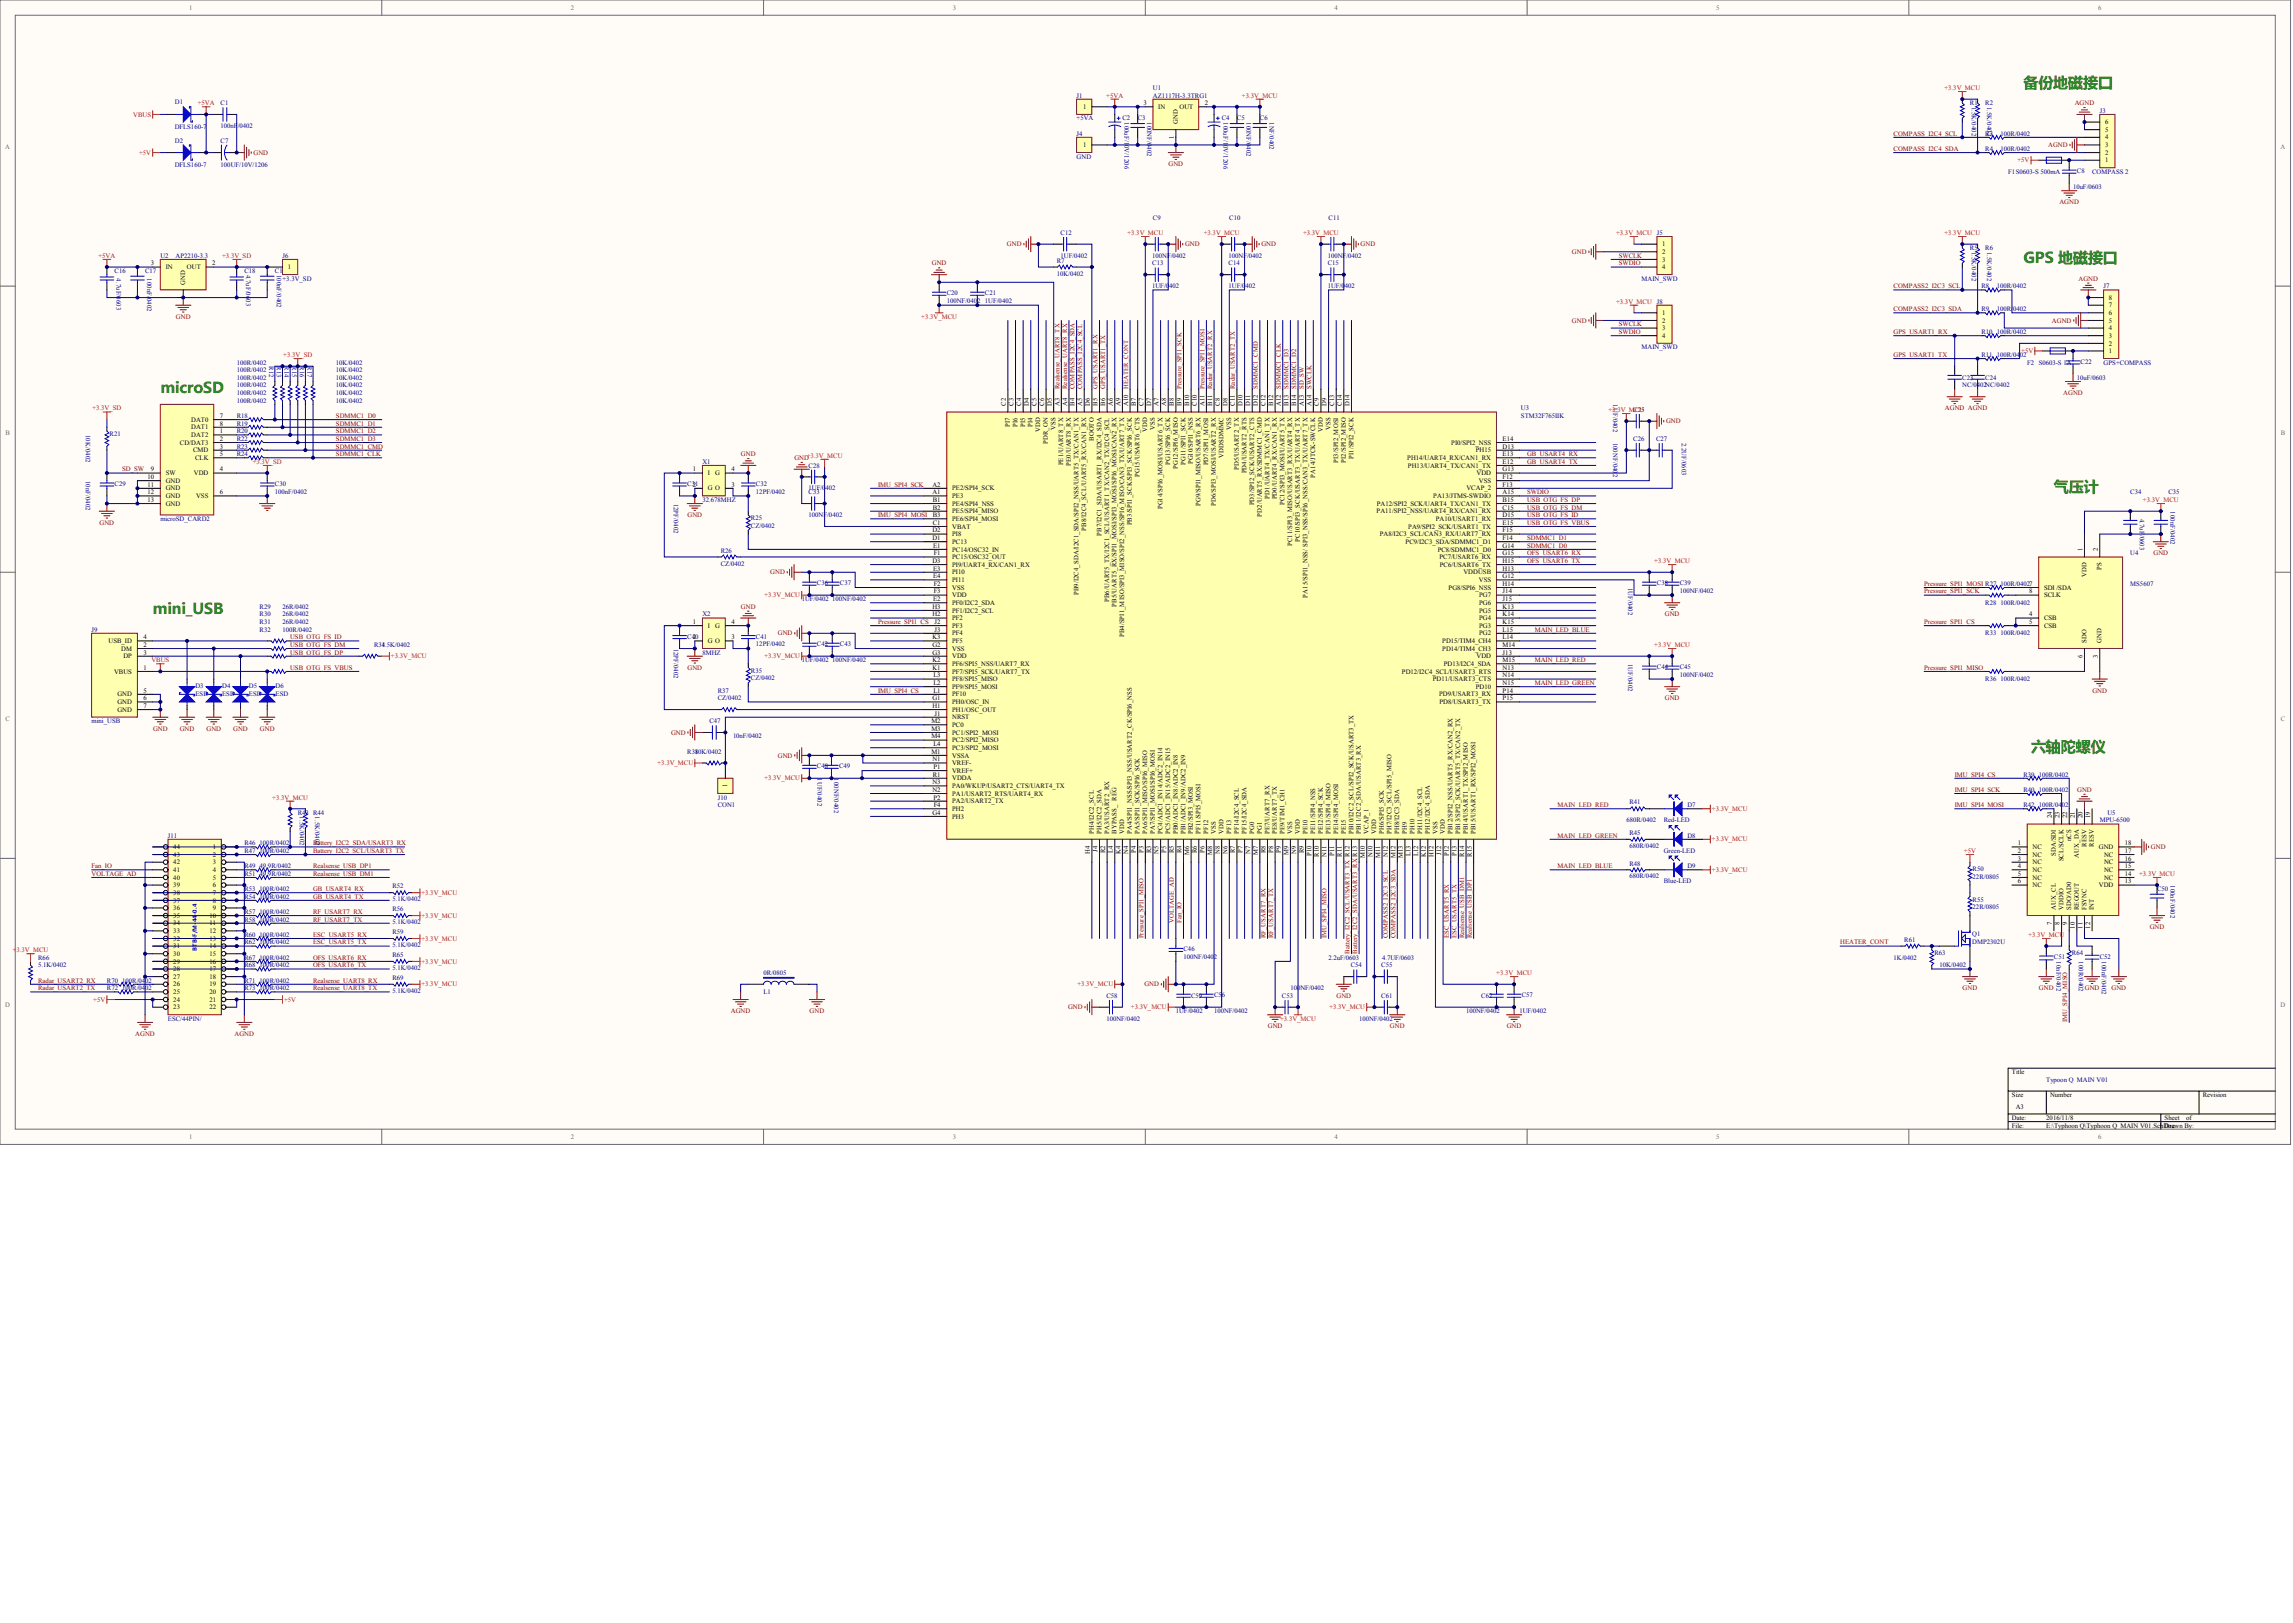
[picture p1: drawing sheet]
<svg xmlns="http://www.w3.org/2000/svg" width="840mm" height="594mm" viewBox="0 0 840 594" stroke-linecap="round" stroke-linejoin="round" font-family="sans-serif">
<defs><g id="words">
<g font-size="5.5" fill="#008000">
<text x="740.9" y="32.1">备份地磁接口</text>
<text x="740.9" y="96.3">GPS 地磁接口</text>
<text x="58.7" y="143.8">microSD</text>
<text x="752.1" y="180.1">气压计</text>
<text x="55.9" y="224.8">mini_USB</text>
<text x="743.7" y="275.1">六轴陀螺仪</text>
</g>
<g font-size="2.5" fill="#696969">
<text x="69.3" y="3.6">1</text>
<text x="209.1" y="3.6">2</text>
<text x="348.9" y="3.6">3</text>
<text x="488.7" y="3.6">4</text>
<text x="628.4" y="3.6">5</text>
<text x="768.2" y="3.6">6</text>
<text x="1.9" y="54.6">A</text>
<text x="835.1" y="54.6">A</text>
<text x="2" y="159.3">B</text>
<text x="835.1" y="159.3">B</text>
<text x="2" y="264">C</text>
<text x="835.1" y="264">C</text>
<text x="1.9" y="368.8">D</text>
<text x="835.1" y="368.8">D</text>
<text x="69.3" y="416.9">1</text>
<text x="209.1" y="416.9">2</text>
<text x="348.9" y="416.9">3</text>
<text x="488.7" y="416.9">4</text>
<text x="628.4" y="416.9">5</text>
<text x="768.2" y="416.9">6</text>
</g>
<g font-size="2.5" fill="#000080">
<text x="394.2" y="35.7">J1</text>
<text x="422.2" y="32.9">U1</text>
<text x="422.2" y="35.7">AZ1117H-3.3TRG1</text>
<text x="64" y="38.2">D1</text>
<text x="80.8" y="38.5">C1</text>
<text x="721.3" y="38.5">R1</text>
<text x="726.9" y="38.5">R2</text>
<text x="768.9" y="41.3">J3</text>
<text x="64" y="47.2">DFLS160-7</text>
<text x="80.8" y="46.9">100nF</text>
<text x="87" y="46.9">/0402</text>
<text x="394.2" y="44.1">+5VA</text>
<text x="411" y="44.1">C2</text>
<text x="416.6" y="44.1">C3</text>
<text x="447.3" y="44.1">C4</text>
<text x="452.9" y="44.1">C5</text>
<text x="461.3" y="44.1">C6</text>
<text x="64" y="52.2">D2</text>
<text x="80.8" y="52.2">C7</text>
<text x="394.2" y="49.7">J4</text>
<text x="726.9" y="49.7">R3</text>
<text x="732.5" y="49.7">100R/0402</text>
<text x="394.2" y="58">GND</text>
<text x="726.9" y="55.2">R4</text>
<text x="732.5" y="55.2">100R/0402</text>
<text x="64" y="61.1">DFLS160-7</text>
<text x="80.8" y="61.1">100UF/10V/1206</text>
<text x="735.3" y="63.6">F1S0603-S 500mA</text>
<text x="760.5" y="63.3">C8</text>
<text x="766.1" y="63.6">COMPASS 2</text>
<text x="759.1" y="69.2">10uF/0603</text>
<text x="422.2" y="80.4">C9</text>
<text x="450.1" y="80.4">C10</text>
<text x="486.5" y="80.4">C11</text>
<text x="388.3" y="86">C12</text>
<text x="606.7" y="86">J5</text>
<text x="58.7" y="94.4">U2</text>
<text x="64.3" y="94.4">AP2210-3.3</text>
<text x="103.4" y="94.4">J6</text>
<text x="388.3" y="94.4">1UF/0402</text>
<text x="421.9" y="94.4">100NF/0402</text>
<text x="449.8" y="94.4">100NF/0402</text>
<text x="486.2" y="94.4">100NF/0402</text>
<text x="721.3" y="91.6">R5</text>
<text x="726.9" y="91.6">R6</text>
<text x="41.9" y="99.9">C16</text>
<text x="53.1" y="99.9">C17</text>
<text x="89.5" y="99.9">C18</text>
<text x="100.6" y="99.9">C19</text>
<text x="386.9" y="96.2">R7</text>
<text x="386.9" y="100.9">10K/0402</text>
<text x="421.9" y="97.1">C13</text>
<text x="449.8" y="97.1">C14</text>
<text x="486.2" y="97.1">C15</text>
<text x="103.4" y="102.7">+3.3V_SD</text>
<text x="421.9" y="105.5">1UF/0402</text>
<text x="449.8" y="105.5">1UF/0402</text>
<text x="486.2" y="105.5">1UF/0402</text>
<text x="601.1" y="102.7">MAIN_SWD</text>
<text x="725.5" y="105.5">R8</text>
<text x="731.1" y="105.5">100R/0402</text>
<text x="770.2" y="105.5">J7</text>
<text x="346.7" y="108">C20</text>
<text x="346.7" y="110.8">100NF/0402</text>
<text x="360.7" y="108">C21</text>
<text x="360.7" y="110.8">1UF/0402</text>
<text x="606.7" y="111.1">J8</text>
<text x="725.5" y="113.9">R9</text>
<text x="731.1" y="113.9">100R/0402</text>
<text x="725.5" y="122.3">R10</text>
<text x="731.1" y="122.3">100R/0402</text>
<text x="601.1" y="127.9">MAIN_SWD</text>
<text x="725.5" y="130.7">R11</text>
<text x="731.1" y="130.7">100R/0402</text>
<text x="86.7" y="133.5">100R/0402</text>
<text x="86.7" y="136.2">100R/0402</text>
<text x="123" y="136.2">10K/0402</text>
<text x="123" y="133.5">10K/0402</text>
<text x="742.3" y="133.5">F2 S0603-S 1A</text>
<text x="761.9" y="133.2">C22</text>
<text x="770.2" y="133.5">GPS+COMPASS</text>
<text x="86.7" y="139">100R/0402</text>
<text x="86.7" y="141.8">100R/0402</text>
<text x="123" y="141.8">10K/0402</text>
<text x="123" y="139">10K/0402</text>
<text x="718.5" y="139">C23</text>
<text x="718.5" y="141.8">NC/0402NC/0402</text>
<text x="726.9" y="139">C24</text>
<text x="760.5" y="139">10uF/0603</text>
<text x="86.7" y="144.6">100R/0402</text>
<text x="86.7" y="147.4">100R/0402</text>
<text x="123" y="147.4">10K/0402</text>
<text x="123" y="144.6">10K/0402</text>
<text x="86.7" y="153">R18</text>
<text x="86.7" y="155.8">R19</text>
<text x="556.9" y="150.2">U3</text>
<text x="556.9" y="153">STM32F765IIK</text>
<text x="598" y="150.8">C25</text>
<text x="40.1" y="159.7">R21</text>
<text x="86.7" y="158.6">R20</text>
<text x="86.7" y="161.4">R22</text>
<text x="598" y="161.4">C26</text>
<text x="606.4" y="161.4">C27</text>
<text x="86.7" y="164.2">R23</text>
<text x="86.7" y="167">R24</text>
<text x="257.2" y="169.8">X1</text>
<text x="296.1" y="171.2">C28</text>
<text x="41.9" y="177.9">C29</text>
<text x="100.6" y="177.9">C30</text>
<text x="251.6" y="177.9">C31</text>
<text x="276.8" y="177.9">C32</text>
<text x="296.1" y="179.5">1UF/0402</text>
<text x="100.6" y="180.7">100nF/0402</text>
<text x="257.2" y="183.7">32.678MHZ</text>
<text x="276.8" y="180.7">12PF/0402</text>
<text x="296.1" y="180.9">C33</text>
<text x="780" y="180.9">C34</text>
<text x="794" y="180.9">C35</text>
<text x="58.7" y="190.7">microSD_CARD2</text>
<text x="275" y="190.4">R25</text>
<text x="296.1" y="189.3">100NF/0402</text>
<text x="275" y="193.2">CZ/0402</text>
<text x="263.9" y="202.3">R26</text>
<text x="780" y="203.3">U4</text>
<text x="263.9" y="207">CZ/0402</text>
<text x="299.2" y="214.2">C36</text>
<text x="307.5" y="214.2">C37</text>
<text x="606.7" y="214.2">C38</text>
<text x="615.1" y="214.2">C39</text>
<text x="732.5" y="214.4">100R/04027</text>
<text x="780" y="214.4">MS5607</text>
<text x="293.6" y="220">1UF/0402</text>
<text x="304.7" y="220">100NF/0402</text>
<text x="615.1" y="217">100NF/0402</text>
<text x="726.9" y="221.4">R28</text>
<text x="732.5" y="221.4">100R/0402</text>
<text x="95.1" y="225.6">R30</text>
<text x="95.1" y="222.8">R29</text>
<text x="103.4" y="225.6">26R/0402</text>
<text x="103.4" y="222.8">26R/0402</text>
<text x="257.2" y="225.6">X2</text>
<text x="33.5" y="231.2">J9</text>
<text x="95.1" y="231.2">R32</text>
<text x="95.1" y="228.4">R31</text>
<text x="103.4" y="231.2">100R/0402</text>
<text x="103.4" y="228.4">26R/0402</text>
<text x="251.6" y="233.7">C40</text>
<text x="276.8" y="233.7">C41</text>
<text x="726.9" y="232.6">R33</text>
<text x="732.5" y="232.6">100R/0402</text>
<text x="137" y="236.8">R34</text>
<text x="139.8" y="236.8">1.5K/0402</text>
<text x="257.2" y="239.6">8MHZ</text>
<text x="276.8" y="236.5">12PF/0402</text>
<text x="299.2" y="236.5">C42</text>
<text x="307.5" y="236.5">C43</text>
<text x="293.6" y="242.4">1UF/0402</text>
<text x="304.7" y="242.4">100NF/0402</text>
<text x="606.7" y="244.9">C44</text>
<text x="615.1" y="244.9">C45</text>
<text x="71.6" y="251.9">D3</text>
<text x="81.4" y="251.9">D4</text>
<text x="91.1" y="251.9">D5</text>
<text x="100.9" y="251.9">D6</text>
<text x="275" y="246.3">R35</text>
<text x="275" y="249.1">CZ/0402</text>
<text x="615.1" y="247.7">100NF/0402</text>
<text x="726.9" y="249.4">R36</text>
<text x="732.5" y="249.4">100R/0402</text>
<text x="71.6" y="254.7">ESD</text>
<text x="81.4" y="254.7">ESD</text>
<text x="91.1" y="254.7">ESD</text>
<text x="100.9" y="254.7">ESD</text>
<text x="262.8" y="253.5">R37</text>
<text x="262.8" y="256.3">CZ/0402</text>
<text x="33.5" y="264.7">mini_USB</text>
<text x="259.7" y="264.7">C47</text>
<text x="251.6" y="275.9">R38</text>
<text x="254.4" y="275.9">10K/0402</text>
<text x="268.4" y="270.3">10nF/0402</text>
<text x="299.2" y="281.2">C48</text>
<text x="307.3" y="281.2">C49</text>
<text x="740.9" y="284.3">R39</text>
<text x="746.5" y="284.3">100R/0402</text>
<text x="262.8" y="292.6">J10</text>
<text x="740.9" y="289.9">R40</text>
<text x="746.5" y="289.9">100R/0402</text>
<text x="109" y="298.2">R43 R44</text>
<text x="262.8" y="295.4">CON1</text>
<text x="596.6" y="294.5">R41</text>
<text x="617.9" y="295.4">D7</text>
<text x="740.9" y="295.4">R42</text>
<text x="746.5" y="295.4">100R/0402</text>
<text x="771.6" y="298.2">U5</text>
<text x="595.5" y="301">680R/0402</text>
<text x="596.6" y="305.6">R45</text>
<text x="609.2" y="301">Red-LED</text>
<text x="768.9" y="301">MPU-6500</text>
<text x="61.5" y="306.6">J11</text>
<text x="89.5" y="309.4">R46</text>
<text x="95.1" y="309.4">100R/0402</text>
<text x="596.6" y="310.4">680R/0402</text>
<text x="617.9" y="306.6">D8</text>
<text x="89.5" y="317.8">R49</text>
<text x="89.5" y="312.2">R47</text>
<text x="95.1" y="317.8">49.9R/0402</text>
<text x="95.1" y="312.2">100R/0402</text>
<text x="596.6" y="316.8">R48</text>
<text x="609.2" y="312.2">Green-LED</text>
<text x="617.9" y="317.8">D9</text>
<text x="89.5" y="320.6">R51</text>
<text x="95.1" y="320.6">49.9R/0402</text>
<text x="596.6" y="321.6">680R/0402</text>
<text x="609.2" y="323.4">Blue-LED</text>
<text x="722.3" y="318.9">R50</text>
<text x="722.3" y="321.7">22R/0805</text>
<text x="89.5" y="329">R54</text>
<text x="89.5" y="326.2">R53</text>
<text x="95.1" y="329">100R/0402</text>
<text x="95.1" y="326.2">100R/0402</text>
<text x="143.7" y="325.2">R52</text>
<text x="143.7" y="329.9">5.1K/0402</text>
<text x="789.8" y="326.2">C50</text>
<text x="89.5" y="334.5">R57</text>
<text x="95.1" y="334.5">100R/0402</text>
<text x="143.7" y="333.6">R56</text>
<text x="722.3" y="330.1">R55</text>
<text x="722.3" y="332.9">22R/0805</text>
<text x="89.5" y="337.3">R58</text>
<text x="95.1" y="337.3">100R/0402</text>
<text x="143.7" y="338.3">5.1K/0402</text>
<text x="143.7" y="341.9">R59</text>
<text x="89.5" y="345.7">R62</text>
<text x="89.5" y="342.9">R60</text>
<text x="95.1" y="345.7">100R/0402</text>
<text x="95.1" y="342.9">100R/0402</text>
<text x="143.7" y="346.7">5.1K/0402</text>
<text x="697.3" y="344.7">R61</text>
<text x="722.2" y="342.6">Q1</text>
<text x="722.2" y="345.4">DMP2302U</text>
<text x="14" y="351.3">R66</text>
<text x="89.5" y="351.3">R67</text>
<text x="95.1" y="351.3">100R/0402</text>
<text x="143.7" y="350.3">R65</text>
<text x="433.4" y="348.2">C46</text>
<text x="433.4" y="351">100NF/0402</text>
<text x="486.5" y="351.3">2.2uF/0603</text>
<text x="506" y="351.3">4.7UF/0603</text>
<text x="693.4" y="351.3">1K/0402</text>
<text x="708.3" y="349.6">R63</text>
<text x="752.1" y="351">C51</text>
<text x="758.6" y="349.6">R64</text>
<text x="768.9" y="351">C52</text>
<text x="14" y="354.1">5.1K/0402</text>
<text x="39.1" y="359.7">R70</text>
<text x="44.7" y="359.7">100R/0402</text>
<text x="89.5" y="354.1">R68</text>
<text x="89.5" y="359.7">R71</text>
<text x="95.1" y="354.1">100R/0402</text>
<text x="95.1" y="359.7">100R/0402</text>
<text x="143.7" y="355.1">5.1K/0402</text>
<text x="143.7" y="358.7">R69</text>
<text x="279.6" y="356.9">0R/0805</text>
<text x="494.6" y="354.1">C54</text>
<text x="505.8" y="354.1">C55</text>
<text x="710.1" y="354.1">10K/0402</text>
<text x="39.1" y="362.5">R72</text>
<text x="44.7" y="362.5">100R/0402</text>
<text x="89.5" y="362.5">R73</text>
<text x="95.1" y="362.5">100R/0402</text>
<text x="143.7" y="363.4">5.1K/0402</text>
<text x="279.6" y="363.9">L1</text>
<text x="405.1" y="365.3">C58</text>
<text x="436.1" y="365.3">C59</text>
<text x="444.5" y="365">C56</text>
<text x="469.4" y="365.3">C53</text>
<text x="472.5" y="362.5">100NF/0402</text>
<text x="505.8" y="365.3">C61</text>
<text x="542.4" y="365.3">C62</text>
<text x="557.2" y="365">C57</text>
<text x="430.6" y="370.8">1UF/0402</text>
<text x="444.5" y="370.8">100NF/0402</text>
<text x="536.8" y="370.8">100NF/0402</text>
<text x="556.4" y="370.8">1UF/0402</text>
<text x="61.5" y="373.6">ESC/44PIN/</text>
<text x="405.1" y="373.6">100NF/0402</text>
<text x="497.7" y="373.6">100NF/0402</text>
<text x="749.3" y="396">Typoon Q MAIN V01</text>
</g>
<g font-size="2.5" fill="#f00">
<text x="405.1" y="35.7">+5VA</text>
<text x="454.8" y="35.7">+3.3V_MCU</text>
<text x="712" y="32.9">+3.3V_MCU</text>
<text x="72.4" y="38.5">+5VA</text>
<text x="48.8" y="42.7">VBUS</text>
<text x="50.9" y="56.6">+5V</text>
<text x="738.7" y="59.4">+5V</text>
<text x="412.8" y="86">+3.3V_MCU</text>
<text x="440.8" y="86">+3.3V_MCU</text>
<text x="477.1" y="86">+3.3V_MCU</text>
<text x="591.8" y="86">+3.3V_MCU</text>
<text x="712" y="86">+3.3V_MCU</text>
<text x="36" y="94.4">+5VA</text>
<text x="81.4" y="94.4">+3.3V_SD</text>
<text x="591.8" y="111.1">+3.3V_MCU</text>
<text x="337.3" y="116.7">+3.3V_MCU</text>
<text x="103.7" y="130.7">+3.3V_SD</text>
<text x="740.1" y="129.3">+5V</text>
<text x="33.8" y="150.2">+3.3V_SD</text>
<text x="589" y="150.8">+3.3V_MCU</text>
<text x="295.4" y="167.5">+3.3V_MCU</text>
<text x="92.5" y="169.8">+3.3V_SD</text>
<text x="784.7" y="183.7">+3.3V_MCU</text>
<text x="605.7" y="206.1">+3.3V_MCU</text>
<text x="279.9" y="218.6">+3.3V_MCU</text>
<text x="605.7" y="236.8">+3.3V_MCU</text>
<text x="55.4" y="242.4">VBUS</text>
<text x="143.1" y="241">+3.3V_MCU</text>
<text x="279.9" y="241">+3.3V_MCU</text>
<text x="240.7" y="280.1">+3.3V_MCU</text>
<text x="279.9" y="285.7">+3.3V_MCU</text>
<text x="99.7" y="292.6">+3.3V_MCU</text>
<text x="626.8" y="296.8">+3.3V_MCU</text>
<text x="626.8" y="308">+3.3V_MCU</text>
<text x="719.1" y="312.2">+5V</text>
<text x="626.8" y="319.2">+3.3V_MCU</text>
<text x="783.3" y="320.6">+3.3V_MCU</text>
<text x="154.3" y="327.6">+3.3V_MCU</text>
<text x="154.3" y="335.9">+3.3V_MCU</text>
<text x="154.3" y="344.3">+3.3V_MCU</text>
<text x="742.7" y="342.9">+3.3V_MCU</text>
<text x="4.6" y="348.5">+3.3V_MCU</text>
<text x="154.3" y="352.7">+3.3V_MCU</text>
<text x="547.9" y="356.9">+3.3V_MCU</text>
<text x="154.3" y="361.1">+3.3V_MCU</text>
<text x="394.5" y="361.1">+3.3V_MCU</text>
<text x="34.2" y="366.7">+5V</text>
<text x="104" y="366.7">+5V</text>
<text x="414.1" y="369.5">+3.3V_MCU</text>
<text x="486.8" y="369.5">+3.3V_MCU</text>
<text x="468.7" y="373.6">+3.3V_MCU</text>
</g>
<g font-size="2.5">
<text x="396.6" y="39.9">1</text>
<text x="418.7" y="38.5">3</text>
<text x="424.1" y="39.9">IN</text>
<text x="431.9" y="39.9">OUT</text>
<text x="441.2" y="38.5">2</text>
<text x="770.8" y="45.5">6</text>
<text x="396.6" y="53.9">1</text>
<text x="770.8" y="53.9">3</text>
<text x="770.8" y="51.1">4</text>
<text x="770.8" y="48.3">5</text>
<text x="770.8" y="59.4">1</text>
<text x="770.8" y="56.6">2</text>
<text x="608.7" y="90.2">1</text>
<text x="608.7" y="93">2</text>
<text x="608.7" y="95.7">3</text>
<text x="55.2" y="97.1">3</text>
<text x="60.7" y="98.5">IN</text>
<text x="68.4" y="98.5">OUT</text>
<text x="77.7" y="97.1">2</text>
<text x="105.4" y="98.5">1</text>
<text x="608.7" y="98.5">4</text>
<text x="772.2" y="112.5">7</text>
<text x="772.2" y="109.7">8</text>
<text x="608.7" y="115.3">1</text>
<text x="608.7" y="118.1">2</text>
<text x="772.2" y="118.1">5</text>
<text x="772.2" y="115.3">6</text>
<text x="608.7" y="120.9">3</text>
<text x="608.7" y="123.7">4</text>
<text x="772.2" y="123.7">3</text>
<text x="772.2" y="120.9">4</text>
<text x="772.2" y="129.3">1</text>
<text x="772.2" y="126.5">2</text>
<text x="70" y="154.4">DAT0</text>
<text x="80.5" y="153">7</text>
<text x="80.5" y="155.8">8</text>
<text x="70" y="160">DAT2</text>
<text x="70" y="157.2">DAT1</text>
<text x="80.5" y="158.6">1</text>
<text x="80.5" y="161.4">2</text>
<text x="550.2" y="161.4">E14</text>
<text x="65.9" y="162.8">CD/DAT3</text>
<text x="70.7" y="165.6">CMD</text>
<text x="80.5" y="164.2">3</text>
<text x="80.5" y="167">5</text>
<text x="531.4" y="162.8">PI0/SPI2_NSS</text>
<text x="540.4" y="165.6">PH15</text>
<text x="550.2" y="167">E13</text>
<text x="550.2" y="164.2">D13</text>
<text x="55.2" y="172.6">9</text>
<text x="60.7" y="173.9">SW</text>
<text x="71" y="173.9">VDD</text>
<text x="71.5" y="168.4">CLK</text>
<text x="80.5" y="172.6">4</text>
<text x="253.7" y="172.6">1</text>
<text x="259.2" y="173.9">I</text>
<text x="261.9" y="173.9">G</text>
<text x="267.8" y="172.6">4</text>
<text x="515.3" y="168.4">PH14/UART4_RX/CAN1_RX</text>
<text x="515.6" y="171.2">PH13/UART4_TX/CAN1_TX</text>
<text x="540.7" y="173.9">VDD</text>
<text x="550.2" y="172.6">G13</text>
<text x="550.2" y="169.8">E12</text>
<text x="54" y="175.3">10</text>
<text x="54" y="178.1">11</text>
<text x="60.7" y="176.7">GND</text>
<text x="60.7" y="179.5">GND</text>
<text x="253.7" y="178.1">2</text>
<text x="259.2" y="179.5">G O</text>
<text x="267.8" y="178.1">3</text>
<text x="341.4" y="178.1">A2</text>
<text x="348.6" y="179.5">PE2/SPI4_SCK</text>
<text x="536.9" y="179.5">VCAP_2</text>
<text x="541.5" y="176.7">VSS</text>
<text x="550.2" y="178.1">F13</text>
<text x="550.2" y="175.3">F12</text>
<text x="54" y="180.9">12</text>
<text x="54" y="183.7">13</text>
<text x="60.7" y="182.3">GND</text>
<text x="60.7" y="185.1">GND</text>
<text x="71.8" y="182.3">VSS</text>
<text x="80.5" y="180.9">6</text>
<text x="341.4" y="180.9">A1</text>
<text x="341.6" y="183.7">B1</text>
<text x="348.6" y="182.3">PE3</text>
<text x="348.6" y="185.1">PE4/SPI4_NSS</text>
<text x="504.1" y="185.1">PA12/SPI2_SCK/UART4_TX/CAN1_TX</text>
<text x="524.8" y="182.3">PA13/JTMS-SWDIO</text>
<text x="550.2" y="183.7">B15</text>
<text x="550.2" y="180.9">A15</text>
<text x="341.6" y="186.5">B2</text>
<text x="341.6" y="189.3">B3</text>
<text x="348.6" y="187.9">PE5/SPI4_MISO</text>
<text x="348.6" y="190.7">PE6/SPI4_MOSI</text>
<text x="504.1" y="187.9">PA11/SPI2_NSS/UART4_RX/CAN1_RX</text>
<text x="525.7" y="190.7">PA10/USART1_RX</text>
<text x="550.2" y="189.3">D15</text>
<text x="550.2" y="186.5">C15</text>
<text x="341.4" y="197.7">D1</text>
<text x="341.4" y="194.9">D2</text>
<text x="341.6" y="192.1">C1</text>
<text x="348.6" y="193.5">VBAT</text>
<text x="348.6" y="196.3">PI8</text>
<text x="505.2" y="196.3">PA8/I2C3_SCL/CAN3_RX/UART7_RX</text>
<text x="515.6" y="193.5">PA9/SPI2_SCK/USART1_TX</text>
<text x="550.2" y="197.7">F14</text>
<text x="550.2" y="194.9">F15</text>
<text x="550.2" y="192.1">E15</text>
<text x="341.7" y="200.5">E1</text>
<text x="341.9" y="203.3">F1</text>
<text x="348.6" y="199.1">PC13</text>
<text x="348.6" y="201.9">PC14/OSC32_IN</text>
<text x="514.7" y="199.1">PC9/I2C3_SDA/SDMMC1_D1</text>
<text x="526.4" y="201.9">PC8/SDMMC1_D0</text>
<text x="550.2" y="203.3">G15</text>
<text x="550.2" y="200.5">G14</text>
<text x="341.4" y="206.1">D3</text>
<text x="341.7" y="208.9">E3</text>
<text x="348.6" y="204.7">PC15/OSC32_OUT</text>
<text x="348.6" y="207.5">PI9/UART4_RX/CAN1_RX</text>
<text x="527.1" y="204.7">PC7/USART6_RX</text>
<text x="527.2" y="207.5">PC6/USART6_TX</text>
<text x="550.2" y="208.9">H13</text>
<text x="550.2" y="206.1">H15</text>
<text x="341.7" y="211.7">E4</text>
<text x="341.9" y="214.4">F2</text>
<text x="348.6" y="210.3">PI10</text>
<text x="348.6" y="213">PI11</text>
<text x="348.6" y="215.8">VSS</text>
<text x="530.4" y="215.8">PG8/SPI6_NSS</text>
<text x="535.8" y="210.3">VDDUSB</text>
<text x="541.5" y="213">VSS</text>
<text x="550.2" y="214.4">H14</text>
<text x="550.2" y="211.7">G12</text>
<text x="748.4" y="215.8">SDI /SDA</text>
<text x="341.7" y="220">E2</text>
<text x="341.9" y="217.2">F3</text>
<text x="348.6" y="221.4">PF0/I2C2_SDA</text>
<text x="348.6" y="218.6">VDD</text>
<text x="541.6" y="221.4">PG6</text>
<text x="541.6" y="218.6">PG7</text>
<text x="550.2" y="220">J15</text>
<text x="550.2" y="217.2">J14</text>
<text x="743" y="217.2">8</text>
<text x="748.4" y="218.6">SCLK</text>
<text x="341.4" y="222.8">H3</text>
<text x="341.4" y="225.6">H2</text>
<text x="348.6" y="224.2">PF1/I2C2_SCL</text>
<text x="348.6" y="227">PF2</text>
<text x="541.6" y="227">PG4</text>
<text x="541.6" y="224.2">PG5</text>
<text x="550.2" y="225.6">K14</text>
<text x="550.2" y="222.8">K13</text>
<text x="743" y="225.6">4</text>
<text x="748.4" y="227">CSB</text>
<text x="52.6" y="234">4</text>
<text x="253.7" y="228.4">1</text>
<text x="253.7" y="234">2</text>
<text x="259.2" y="229.8">I</text>
<text x="261.9" y="229.8">G</text>
<text x="267.8" y="234">3</text>
<text x="267.8" y="228.4">4</text>
<text x="341.5" y="234">K3</text>
<text x="342.2" y="228.4">J2</text>
<text x="342.2" y="231.2">J3</text>
<text x="348.6" y="229.8">PF3</text>
<text x="348.6" y="232.6">PF4</text>
<text x="541.6" y="232.6">PG2</text>
<text x="541.6" y="229.8">PG3</text>
<text x="550.2" y="234">L14</text>
<text x="550.2" y="231.2">L15</text>
<text x="550.2" y="228.4">K15</text>
<text x="743" y="228.4">5</text>
<text x="748.4" y="229.8">CSB</text>
<text x="39.8" y="235.4">USB_ID</text>
<text x="44.4" y="238.2">DM</text>
<text x="52.6" y="236.8">2</text>
<text x="52.6" y="239.6">3</text>
<text x="259.2" y="235.4">G O</text>
<text x="341.4" y="236.8">G2</text>
<text x="341.4" y="239.6">G3</text>
<text x="348.6" y="235.4">PF5</text>
<text x="348.6" y="238.2">VSS</text>
<text x="528.1" y="238.2">PD14/TIM4_CH3</text>
<text x="528.1" y="235.4">PD15/TIM4_CH4</text>
<text x="550.2" y="239.6">J13</text>
<text x="550.2" y="236.8">M14</text>
<text x="45.2" y="241">DP</text>
<text x="52.6" y="245.2">1</text>
<text x="341.5" y="242.4">K2</text>
<text x="341.5" y="245.2">K1</text>
<text x="348.6" y="241">VDD</text>
<text x="348.6" y="243.8">PF6/SPI5_NSS/UART7_RX</text>
<text x="528.6" y="243.8">PD13/I2C4_SDA</text>
<text x="540.7" y="241">VDD</text>
<text x="550.2" y="245.2">N13</text>
<text x="550.2" y="242.4">M15</text>
<text x="41.8" y="246.6">VBUS</text>
<text x="341.8" y="248">L3</text>
<text x="341.8" y="250.8">L2</text>
<text x="348.6" y="246.6">PF7/SPI5_SCK/UART7_TX</text>
<text x="348.6" y="249.4">PF8/SPI5_MISO</text>
<text x="513.3" y="246.6">PD12/I2C4_SCL/USART3_RTS</text>
<text x="524.6" y="249.4">PD11/USART3_CTS</text>
<text x="550.2" y="250.8">N15</text>
<text x="550.2" y="248">N14</text>
<text x="43" y="254.9">GND</text>
<text x="43" y="257.7">GND</text>
<text x="52.6" y="253.5">5</text>
<text x="52.6" y="256.3">6</text>
<text x="341.4" y="256.3">G1</text>
<text x="341.8" y="253.5">L1</text>
<text x="348.6" y="252.1">PF9/SPI5_MOSI</text>
<text x="348.6" y="254.9">PF10</text>
<text x="348.6" y="257.7">PH0/OSC_IN</text>
<text x="526.9" y="254.9">PD9/USART3_RX</text>
<text x="527.1" y="257.7">PD8/USART3_TX</text>
<text x="540.4" y="252.1">PD10</text>
<text x="550.2" y="256.3">P15</text>
<text x="550.2" y="253.5">P14</text>
<text x="43" y="260.5">GND</text>
<text x="52.6" y="259.1">7</text>
<text x="341.4" y="259.1">H1</text>
<text x="342.2" y="261.9">J1</text>
<text x="348.6" y="260.5">PH1/OSC_OUT</text>
<text x="348.6" y="263.3">NRST</text>
<text x="341" y="264.7">M2</text>
<text x="341" y="267.5">M3</text>
<text x="348.6" y="266.1">PC0</text>
<text x="348.6" y="268.9">PC1/SPI2_MOSI</text>
<text x="341" y="270.3">M4</text>
<text x="341" y="275.9">M1</text>
<text x="341.8" y="273.1">L4</text>
<text x="348.6" y="271.7">PC2/SPI2_MISO</text>
<text x="348.6" y="274.5">PC3/SPI2_MOSI</text>
<text x="341.4" y="278.7">N1</text>
<text x="341.8" y="281.5">P1</text>
<text x="348.6" y="280.1">VREF-</text>
<text x="348.6" y="277.3">VSSA</text>
<text x="341.4" y="287.1">N3</text>
<text x="341.6" y="284.3">R1</text>
<text x="348.6" y="282.9">VREF+</text>
<text x="348.6" y="285.7">VDDA</text>
<text x="341.4" y="289.9">N2</text>
<text x="341.8" y="292.6">P2</text>
<text x="348.6" y="288.5">PA0/WKUP/USART2_CTS/UART4_TX</text>
<text x="348.6" y="291.3">PA1/USART2_RTS/UART4_RX</text>
<text x="341.4" y="298.2">G4</text>
<text x="341.9" y="295.4">F4</text>
<text x="348.6" y="294">PA2/USART2_TX</text>
<text x="348.6" y="296.8">PH2</text>
<text x="348.6" y="299.6">PH3</text>
<text x="63.5" y="310.8">44</text>
<text x="77.9" y="310.8">1</text>
<text x="738.8" y="309.4">1</text>
<text x="744.2" y="310.8">NC</text>
<text x="768.5" y="310.8">GND</text>
<text x="778.1" y="309.4">18</text>
<text x="63.5" y="316.4">42</text>
<text x="63.5" y="313.6">43</text>
<text x="77.9" y="313.6">2</text>
<text x="77.9" y="316.4">3</text>
<text x="738.8" y="312.2">2</text>
<text x="738.8" y="315">3</text>
<text x="738.8" y="317.8">4</text>
<text x="744.2" y="313.6">NC</text>
<text x="744.2" y="316.4">NC</text>
<text x="770.4" y="316.4">NC</text>
<text x="770.4" y="313.6">NC</text>
<text x="778.1" y="317.8">15</text>
<text x="778.1" y="315">16</text>
<text x="778.1" y="312.2">17</text>
<text x="63.5" y="322">40</text>
<text x="63.5" y="319.2">41</text>
<text x="77.9" y="319.2">4</text>
<text x="77.9" y="322">5</text>
<text x="738.8" y="320.6">5</text>
<text x="738.8" y="323.4">6</text>
<text x="744.2" y="319.2">NC</text>
<text x="744.2" y="322">NC</text>
<text x="770.4" y="322">NC</text>
<text x="770.4" y="319.2">NC</text>
<text x="778.1" y="323.4">13</text>
<text x="778.1" y="320.6">14</text>
<text x="63.5" y="327.6">38</text>
<text x="63.5" y="324.8">39</text>
<text x="77.9" y="324.8">6</text>
<text x="77.9" y="327.6">7</text>
<text x="744.2" y="324.8">NC</text>
<text x="768.5" y="324.8">VDD</text>
<text x="63.5" y="335.9">35</text>
<text x="63.5" y="333.1">36</text>
<text x="63.5" y="330.4">37</text>
<text x="76.7" y="335.9">10</text>
<text x="77.9" y="330.4">8</text>
<text x="77.9" y="333.1">9</text>
<text x="63.5" y="341.5">33</text>
<text x="63.5" y="338.7">34</text>
<text x="76.7" y="338.7">11</text>
<text x="76.7" y="341.5">12</text>
<text x="63.5" y="344.3">32</text>
<text x="63.5" y="347.1">31</text>
<text x="76.7" y="344.3">13</text>
<text x="76.7" y="347.1">14</text>
<text x="63.5" y="349.9">30</text>
<text x="63.5" y="352.7">29</text>
<text x="76.7" y="349.9">15</text>
<text x="76.7" y="352.7">16</text>
<text x="63.5" y="355.5">28</text>
<text x="63.5" y="358.3">27</text>
<text x="76.7" y="355.5">17</text>
<text x="76.7" y="358.3">18</text>
<text x="63.5" y="363.9">25</text>
<text x="63.5" y="361.1">26</text>
<text x="76.7" y="361.1">19</text>
<text x="76.7" y="363.9">20</text>
<text x="63.5" y="369.5">23</text>
<text x="63.5" y="366.7">24</text>
<text x="76.7" y="366.7">21</text>
<text x="76.7" y="369.5">22</text>
<text x="736.7" y="393.2">Title</text>
<text x="736.7" y="401.6">Size</text>
<text x="750.7" y="401.6">Number</text>
<text x="806.6" y="401.6">Revision</text>
<text x="738.1" y="405.8">A3</text>
<text x="736.7" y="409.9">Date:</text>
<text x="736.7" y="412.7">File:</text>
<text x="749.3" y="409.9">2016/11/8</text>
<text x="749.3" y="412.7">E:\Typhoon Q\Typhoon Q MAIN V01.SchDoc</text>
<text x="792.6" y="409.9">Sheet</text>
<text x="792.6" y="412.7">Drawn By:</text>
<text x="800.5" y="409.9">of</text>
</g>
<g font-size="2.5" fill="#800000">
<text x="759.7" y="38.5">AGND</text>
<text x="693.4" y="49.7">COMPASS_I2C4_SCL</text>
<text x="750" y="53.9">AGND</text>
<text x="92.8" y="56.6">GND</text>
<text x="693.4" y="55.2">COMPASS_I2C4_SDA</text>
<text x="427.9" y="60.8">GND</text>
<text x="754.1" y="74.8">AGND</text>
<text x="368.7" y="90.2">GND</text>
<text x="433.9" y="90.2">GND</text>
<text x="461.9" y="90.2">GND</text>
<text x="498.2" y="90.2">GND</text>
<text x="575.6" y="93">GND</text>
<text x="592.7" y="94.4">SWCLK</text>
<text x="341.2" y="97.1">GND</text>
<text x="592.7" y="97.1">SWDIO</text>
<text x="693.4" y="105.5">COMPASS2_I2C3_SCL</text>
<text x="761.1" y="102.7">AGND</text>
<text x="693.4" y="113.9">COMPASS2_I2C3_SDA</text>
<text x="64.4" y="116.7">GND</text>
<text x="575.6" y="118.1">GND</text>
<text x="592.7" y="119.5">SWCLK</text>
<text x="751.3" y="118.1">AGND</text>
<text x="592.7" y="122.3">SWDIO</text>
<text x="693.4" y="122.3">GPS_USART1_RX</text>
<text x="693.4" y="130.7">GPS_USART1_TX</text>
<text x="755.5" y="144.6">AGND</text>
<text x="123" y="153">SDMMC1_D0</text>
<text x="123" y="155.8">SDMMC1_D1</text>
<text x="610" y="155">GND</text>
<text x="712.2" y="150.2">AGND AGND</text>
<text x="123" y="161.4">SDMMC1_D3</text>
<text x="123" y="158.6">SDMMC1_D2</text>
<text x="123" y="167">SDMMC1_CLK</text>
<text x="123" y="164.2">SDMMC1_CMD</text>
<text x="271.3" y="167">GND</text>
<text x="559.2" y="167">GB_USART4_RX</text>
<text x="44.7" y="172.6">SD_SW</text>
<text x="290.9" y="168.4">GND</text>
<text x="559.2" y="169.8">GB_USART4_TX</text>
<text x="321.5" y="178.1">IMU_SPI4_SCK</text>
<text x="559.2" y="180.9">SWDIO</text>
<text x="559.2" y="183.7">USB_OTG_FS_DP</text>
<text x="251.7" y="189.3">GND</text>
<text x="321.5" y="189.3">IMU_SPI4_MOSI</text>
<text x="559.2" y="186.5">USB_OTG_FS_DM</text>
<text x="559.2" y="189.3">USB_OTG_FS_ID</text>
<text x="36.5" y="192.1">GND</text>
<text x="559.2" y="192.1">USB_OTG_FS_VBUS</text>
<text x="559.2" y="197.7">SDMMC1_D1</text>
<text x="559.2" y="200.5">SDMMC1_D0</text>
<text x="559.2" y="203.3">OFS_USART6_RX</text>
<text x="788.5" y="203.3">GND</text>
<text x="559.2" y="206.1">OFS_USART6_TX</text>
<text x="282" y="210.3">GND</text>
<text x="704.5" y="214.4">Pressure_SPI1_MOSI R27</text>
<text x="704.5" y="217.2">Pressure_SPI1_SCK</text>
<text x="271.3" y="222.8">GND</text>
<text x="609.6" y="225.6">GND</text>
<text x="106.2" y="234">USB_OTG_FS_ID</text>
<text x="284.8" y="232.6">GND</text>
<text x="321.5" y="228.4">Pressure_SPI1_CS</text>
<text x="562" y="231.2">MAIN_LED_BLUE</text>
<text x="704.5" y="228.4">Pressure_SPI1_CS</text>
<text x="106.2" y="236.8">USB_OTG_FS_DM</text>
<text x="106.2" y="239.6">USB_OTG_FS_DP</text>
<text x="106.2" y="245.2">USB_OTG_FS_VBUS</text>
<text x="251.7" y="245.2">GND</text>
<text x="562" y="242.4">MAIN_LED_RED</text>
<text x="704.5" y="245.2">Pressure_SPI1_MISO</text>
<text x="562" y="250.8">MAIN_LED_GREEN</text>
<text x="321.5" y="253.5">IMU_SPI4_CS</text>
<text x="609.6" y="256.3">GND</text>
<text x="766.2" y="253.5">GND</text>
<text x="56" y="267.5">GND</text>
<text x="65.8" y="267.5">GND</text>
<text x="75.6" y="267.5">GND</text>
<text x="85.4" y="267.5">GND</text>
<text x="95.2" y="267.5">GND</text>
<text x="245.7" y="268.9">GND</text>
<text x="284.8" y="277.3">GND</text>
<text x="715.7" y="284.3">IMU_SPI4_CS</text>
<text x="715.7" y="289.9">IMU_SPI4_SCK</text>
<text x="760.6" y="289.9">GND</text>
<text x="570.3" y="295.4">MAIN_LED_RED</text>
<text x="715.7" y="295.4">IMU_SPI4_MOSI</text>
<text x="114.6" y="309.4">Battery_I2C2_SDA/USART3_RX</text>
<text x="570.3" y="306.6">MAIN_LED_GREEN</text>
<text x="787.6" y="310.8">GND</text>
<text x="33.5" y="317.8">Fan_IO</text>
<text x="114.6" y="312.2">Battery_I2C2_SCL/USART3_TX</text>
<text x="114.6" y="317.8">Realsense_USB_DP1</text>
<text x="570.3" y="317.8">MAIN_LED_BLUE</text>
<text x="33.5" y="320.6">VOLTAGE_AD</text>
<text x="114.6" y="320.6">Realsense_USB_DM1</text>
<text x="114.6" y="329">GB_USART4_TX</text>
<text x="114.6" y="326.2">GB_USART4_RX</text>
<text x="114.6" y="334.5">RF_USART7_RX</text>
<text x="114.6" y="337.3">RF_USART7_TX</text>
<text x="787.1" y="340.1">GND</text>
<text x="114.6" y="345.7">ESC_USART5_TX</text>
<text x="114.6" y="342.9">ESC_USART5_RX</text>
<text x="673.8" y="345.7">HEATER_CONT</text>
<text x="114.6" y="351.3">OFS_USART6_RX</text>
<text x="14" y="359.7">Radar_USART2_RX</text>
<text x="114.6" y="354.1">OFS_USART6_TX</text>
<text x="114.6" y="359.7">Realsense_UART8_RX</text>
<text x="14" y="362.5">Radar_USART2_TX</text>
<text x="114.6" y="362.5">Realsense_UART8_TX</text>
<text x="419" y="361.1">GND</text>
<text x="489.4" y="365.3">GND</text>
<text x="718.6" y="362.5">GND</text>
<text x="746.6" y="362.5">GND</text>
<text x="763.4" y="362.5">GND</text>
<text x="773.2" y="362.5">GND</text>
<text x="267.6" y="370.8">AGND</text>
<text x="296.5" y="370.8">GND</text>
<text x="391.1" y="369.5">GND</text>
<text x="464.2" y="376.4">GND</text>
<text x="509" y="376.4">GND</text>
<text x="551.7" y="376.4">GND</text>
<text x="49.5" y="379.2">AGND</text>
<text x="85.9" y="379.2">AGND</text>
</g>
<g font-size="2.4" fill="#000080">
<text x="722" y="39.1" transform="rotate(90 722 39.1)">1.5K/0402</text>
<text x="727.6" y="39.1" transform="rotate(90 727.6 39.1)">1.5K/0402</text>
<text x="411.7" y="44.7" transform="rotate(90 411.7 44.7)">100uF/10V/1206</text>
<text x="420.1" y="44.7" transform="rotate(90 420.1 44.7)">100NF/0</text>
<text x="448" y="44.7" transform="rotate(90 448 44.7)">100uF/10V/1206</text>
<text x="456.4" y="44.7" transform="rotate(90 456.4 44.7)">100NF/0</text>
<text x="464.8" y="44.7" transform="rotate(90 464.8 44.7)">1NF/0402</text>
<text x="420.1" y="53.6" transform="rotate(90 420.1 53.6)">402</text>
<text x="456.4" y="53.6" transform="rotate(90 456.4 53.6)">402</text>
<text x="722" y="92.2" transform="rotate(90 722 92.2)">1.5K/0402</text>
<text x="727.6" y="92.2" transform="rotate(90 727.6 92.2)">1.5K/0402</text>
<text x="42.7" y="101.9" transform="rotate(90 42.7 101.9)">4.7uF/0603</text>
<text x="53.8" y="101.9" transform="rotate(90 53.8 101.9)">100nF/0402</text>
<text x="90.2" y="100.5" transform="rotate(90 90.2 100.5)">4.7uF/06</text>
<text x="101.4" y="100.5" transform="rotate(90 101.4 100.5)">100nF/0402</text>
<text x="90.2" y="109.6" transform="rotate(90 90.2 109.6)">03</text>
<text x="98.6" y="134.1" transform="rotate(90 98.6 134.1)">R12</text>
<text x="101.4" y="134.1" transform="rotate(90 101.4 134.1)">R13</text>
<text x="104.2" y="134.1" transform="rotate(90 104.2 134.1)">R14</text>
<text x="107" y="134.1" transform="rotate(90 107 134.1)">R15</text>
<text x="109.8" y="134.1" transform="rotate(90 109.8 134.1)">R16</text>
<text x="112.5" y="134.1" transform="rotate(90 112.5 134.1)">R17</text>
<text x="590.6" y="148" transform="rotate(90 590.6 148)">1UF/0402</text>
<text x="31.5" y="159.2" transform="rotate(90 31.5 159.2)">10K/0402</text>
<text x="590.6" y="162" transform="rotate(90 590.6 162)">100NF/040</text>
<text x="615.8" y="162" transform="rotate(90 615.8 162)">2.2UF/0603</text>
<text x="590.6" y="173.4" transform="rotate(90 590.6 173.4)">2</text>
<text x="31.5" y="175.9" transform="rotate(90 31.5 175.9)">10nF/0402</text>
<text x="246.7" y="184.3" transform="rotate(90 246.7 184.3)">12PF/0402</text>
<text x="783.5" y="189.9" transform="rotate(90 783.5 189.9)">4.7uF</text>
<text x="794.7" y="187.1" transform="rotate(90 794.7 187.1)">100nF/0402</text>
<text x="783.5" y="195.7" transform="rotate(90 783.5 195.7)">/0603</text>
<text x="596.2" y="215" transform="rotate(90 596.2 215)">1UF/0402</text>
<text x="246.7" y="237.4" transform="rotate(90 246.7 237.4)">12PF/0402</text>
<text x="596.2" y="243" transform="rotate(90 596.2 243)">1UF/0402</text>
<text x="299.3" y="284.9" transform="rotate(90 299.3 284.9)">1UF/0402</text>
<text x="305.5" y="284.9" transform="rotate(90 305.5 284.9)">100NF/0402</text>
<text x="109.8" y="298.8" transform="rotate(90 109.8 298.8)">1.5K/0402</text>
<text x="115.3" y="298.8" transform="rotate(90 115.3 298.8)">1.5K/0402</text>
<text x="794.7" y="324" transform="rotate(90 794.7 324)">100nF/0402</text>
<text x="753.1" y="351.9" transform="rotate(90 753.1 351.9)">10nF/0402</text>
<text x="761.2" y="351.9" transform="rotate(90 761.2 351.9)">100R/0402</text>
<text x="769.6" y="351.9" transform="rotate(90 769.6 351.9)">100nF/0402</text>
</g>
<g font-size="2.4">
<text x="431.2" y="45.5" transform="rotate(-90 431.2 45.5)">GND</text>
<text x="429.8" y="51" transform="rotate(-90 429.8 51)">1</text>
<text x="67.8" y="104.2" transform="rotate(-90 67.8 104.2)">GND</text>
<text x="66.4" y="109.6" transform="rotate(-90 66.4 109.6)">1</text>
<text x="368.3" y="148.6" transform="rotate(-90 368.3 148.6)">C2</text>
<text x="371.1" y="148.6" transform="rotate(-90 371.1 148.6)">C3</text>
<text x="373.9" y="148.6" transform="rotate(-90 373.9 148.6)">C4</text>
<text x="376.7" y="148.6" transform="rotate(-90 376.7 148.6)">D4</text>
<text x="379.5" y="148.6" transform="rotate(-90 379.5 148.6)">C5</text>
<text x="382.3" y="148.6" transform="rotate(-90 382.3 148.6)">C6</text>
<text x="385.1" y="148.6" transform="rotate(-90 385.1 148.6)">D5</text>
<text x="387.9" y="148.6" transform="rotate(-90 387.9 148.6)">A3</text>
<text x="390.7" y="148.6" transform="rotate(-90 390.7 148.6)">A4</text>
<text x="393.5" y="148.6" transform="rotate(-90 393.5 148.6)">B4</text>
<text x="396.3" y="148.6" transform="rotate(-90 396.3 148.6)">A5</text>
<text x="399.1" y="148.6" transform="rotate(-90 399.1 148.6)">D6</text>
<text x="401.9" y="148.6" transform="rotate(-90 401.9 148.6)">B5</text>
<text x="404.7" y="148.6" transform="rotate(-90 404.7 148.6)">B6</text>
<text x="407.5" y="148.6" transform="rotate(-90 407.5 148.6)">A6</text>
<text x="410.3" y="148.6" transform="rotate(-90 410.3 148.6)">A9</text>
<text x="413.1" y="148.6" transform="rotate(-90 413.1 148.6)">A10</text>
<text x="415.9" y="148.6" transform="rotate(-90 415.9 148.6)">B7</text>
<text x="418.7" y="148.6" transform="rotate(-90 418.7 148.6)">C7</text>
<text x="421.5" y="148.6" transform="rotate(-90 421.5 148.6)">D7</text>
<text x="424.3" y="148.6" transform="rotate(-90 424.3 148.6)">A7</text>
<text x="427" y="148.6" transform="rotate(-90 427 148.6)">A8</text>
<text x="429.8" y="148.6" transform="rotate(-90 429.8 148.6)">B8</text>
<text x="432.6" y="148.6" transform="rotate(-90 432.6 148.6)">B9</text>
<text x="435.4" y="148.6" transform="rotate(-90 435.4 148.6)">B10</text>
<text x="438.2" y="148.6" transform="rotate(-90 438.2 148.6)">C10</text>
<text x="441" y="148.6" transform="rotate(-90 441 148.6)">A11</text>
<text x="443.8" y="148.6" transform="rotate(-90 443.8 148.6)">B11</text>
<text x="446.6" y="148.6" transform="rotate(-90 446.6 148.6)">C8</text>
<text x="449.4" y="148.6" transform="rotate(-90 449.4 148.6)">D8</text>
<text x="452.2" y="148.6" transform="rotate(-90 452.2 148.6)">C11</text>
<text x="455" y="148.6" transform="rotate(-90 455 148.6)">D10</text>
<text x="457.8" y="148.6" transform="rotate(-90 457.8 148.6)">D11</text>
<text x="460.6" y="148.6" transform="rotate(-90 460.6 148.6)">D12</text>
<text x="463.4" y="148.6" transform="rotate(-90 463.4 148.6)">C12</text>
<text x="466.2" y="148.6" transform="rotate(-90 466.2 148.6)">B12</text>
<text x="469" y="148.6" transform="rotate(-90 469 148.6)">A12</text>
<text x="471.8" y="148.6" transform="rotate(-90 471.8 148.6)">B13</text>
<text x="474.6" y="148.6" transform="rotate(-90 474.6 148.6)">B14</text>
<text x="477.4" y="148.6" transform="rotate(-90 477.4 148.6)">A13</text>
<text x="480.2" y="148.6" transform="rotate(-90 480.2 148.6)">A14</text>
<text x="483" y="148.6" transform="rotate(-90 483 148.6)">C9</text>
<text x="485.8" y="148.6" transform="rotate(-90 485.8 148.6)">D9</text>
<text x="488.6" y="148.6" transform="rotate(-90 488.6 148.6)">C13</text>
<text x="491.4" y="148.6" transform="rotate(-90 491.4 148.6)">C14</text>
<text x="494.1" y="148.6" transform="rotate(-90 494.1 148.6)">D14</text>
<text x="369.7" y="156.3" transform="rotate(-90 369.7 156.3)">PI7</text>
<text x="372.5" y="156.3" transform="rotate(-90 372.5 156.3)">PI6</text>
<text x="375.3" y="156.3" transform="rotate(-90 375.3 156.3)">PI5</text>
<text x="378.1" y="156.3" transform="rotate(-90 378.1 156.3)">PI4</text>
<text x="380.9" y="158.2" transform="rotate(-90 380.9 158.2)">VDD</text>
<text x="386.5" y="157.4" transform="rotate(-90 386.5 157.4)">VSS</text>
<text x="400.5" y="161.4" transform="rotate(-90 400.5 161.4)">BOOTO</text>
<text x="420.1" y="158.2" transform="rotate(-90 420.1 158.2)">VDD</text>
<text x="422.9" y="157.4" transform="rotate(-90 422.9 157.4)">VSS</text>
<text x="450.8" y="157.4" transform="rotate(-90 450.8 157.4)">VSS</text>
<text x="484.4" y="158.2" transform="rotate(-90 484.4 158.2)">VDD</text>
<text x="487.2" y="157.4" transform="rotate(-90 487.2 157.4)">VSS</text>
<text x="383.7" y="162.5" transform="rotate(-90 383.7 162.5)">PDR_ON</text>
<text x="448" y="167.6" transform="rotate(-90 448 167.6)">VDDSDMMC</text>
<text x="495.5" y="168" transform="rotate(-90 495.5 168)">PI1/SPI2_SCK</text>
<text x="389.3" y="170.4" transform="rotate(-90 389.3 170.4)">PE1/UART8_TX</text>
<text x="392.1" y="170.5" transform="rotate(-90 392.1 170.5)">PE0/UART8_RX</text>
<text x="428.4" y="170.2" transform="rotate(-90 428.4 170.2)">PG13/SPI6_SCK</text>
<text x="431.2" y="171.6" transform="rotate(-90 431.2 171.6)">PG12/SPI6_MISO</text>
<text x="434" y="170.2" transform="rotate(-90 434 170.2)">PG11/SPI1_SCK</text>
<text x="436.8" y="169.9" transform="rotate(-90 436.8 169.9)">PG10/SPI1_NSS</text>
<text x="442.4" y="170.4" transform="rotate(-90 442.4 170.4)">PD7/SPI1_MOSI</text>
<text x="453.6" y="172" transform="rotate(-90 453.6 172)">PD5/USART2_TX</text>
<text x="456.4" y="173.3" transform="rotate(-90 456.4 173.3)">PD4/USART2_RTS</text>
<text x="490" y="169.4" transform="rotate(-90 490 169.4)">PI3/SPI2_MOSI</text>
<text x="492.7" y="169.4" transform="rotate(-90 492.7 169.4)">PI2/SPI2_MISO</text>
<text x="417.3" y="174.6" transform="rotate(-90 417.3 174.6)">PG15/USART6_CTS</text>
<text x="481.6" y="174.8" transform="rotate(-90 481.6 174.8)">PA14/JTCK-SWCLK</text>
<text x="439.6" y="185.3" transform="rotate(-90 439.6 185.3)">PG9/SPI1_MISO/USART6_RX</text>
<text x="445.2" y="185.3" transform="rotate(-90 445.2 185.3)">PD6/SPI3_MOSI/USART2_RX</text>
<text x="459.2" y="185" transform="rotate(-90 459.2 185)">PD3/SPI2_SCK/USART2_CTS</text>
<text x="464.8" y="182.5" transform="rotate(-90 464.8 182.5)">PD1/UART4_TX/CAN1_TX</text>
<text x="467.6" y="182.8" transform="rotate(-90 467.6 182.8)">PD0/UART4_RX/CAN1_RX</text>
<text x="470.4" y="184.9" transform="rotate(-90 470.4 184.9)">PC12/SPI3_MOSI/UART5_TX</text>
<text x="425.6" y="186.4" transform="rotate(-90 425.6 186.4)">PG14/SPI6_MOSI/USART6_TX</text>
<text x="462" y="189.1" transform="rotate(-90 462 189.1)">PD2/UART5_RX/SDMMC1_CMD</text>
<text x="397.7" y="194.2" transform="rotate(-90 397.7 194.2)">PB8/I2C4_SCL/UART5_RX/CAN1_RX</text>
<text x="403.3" y="196.1" transform="rotate(-90 403.3 196.1)">PB7/I2C1_SDA/USART1_RX/I2C4_SDA</text>
<text x="414.5" y="192.3" transform="rotate(-90 414.5 192.3)">PB3/SPI1_SCK/SPI3_SCK/SPI6_SCK</text>
<text x="473.2" y="200" transform="rotate(-90 473.2 200)">PC11/SPI3_MISO/USART3_RX/UART4_RX</text>
<text x="476" y="198.3" transform="rotate(-90 476 198.3)">PC10/SPI3_SCK/USART3_TX/UART4_TX</text>
<text x="762.5" y="201.6" transform="rotate(-90 762.5 201.6)">1</text>
<text x="768.1" y="201.6" transform="rotate(-90 768.1 201.6)">2</text>
<text x="769.5" y="208.6" transform="rotate(-90 769.5 208.6)">PS</text>
<text x="763.9" y="211.3" transform="rotate(-90 763.9 211.3)">VDD</text>
<text x="394.9" y="217.8" transform="rotate(-90 394.9 217.8)">PB9/I2C4_SDA/I2C1_SDA/SPI2_NSS/UART5_TX/CAN1_TX</text>
<text x="406.1" y="220.4" transform="rotate(-90 406.1 220.4)">PB6/UART5_TX/I2C1_SCL/USART1_TX/CAN2_TX/I2C4_SCL</text>
<text x="478.8" y="218.8" transform="rotate(-90 478.8 218.8)">PA15/SPI1_NSS/ SPI3_NSS/SPI6_NSS/CAN3_TX/UART7_TX</text>
<text x="408.9" y="222" transform="rotate(-90 408.9 222)">PB5/UART5_RX/SPI1_MOSI/SPI3_MOSI/SPI6_MOSI/CAN2_RX</text>
<text x="411.7" y="233.2" transform="rotate(-90 411.7 233.2)">PB4/SPI1_MISO/SPI3_MISO/SPI2_NSS/SPI6_MISO/CAN3_TX/UART7_TX</text>
<text x="763.9" y="235.4" transform="rotate(-90 763.9 235.4)">SDO</text>
<text x="769.5" y="235.4" transform="rotate(-90 769.5 235.4)">GND</text>
<text x="762.5" y="240.9" transform="rotate(-90 762.5 240.9)">6</text>
<text x="768.1" y="240.9" transform="rotate(-90 768.1 240.9)">3</text>
<text x="266.3" y="288.1" transform="rotate(-90 266.3 288.1)">1</text>
<text x="751.4" y="299.4" transform="rotate(-90 751.4 299.4)">24</text>
<text x="754.2" y="299.4" transform="rotate(-90 754.2 299.4)">23</text>
<text x="757" y="299.4" transform="rotate(-90 757 299.4)">22</text>
<text x="759.7" y="299.4" transform="rotate(-90 759.7 299.4)">21</text>
<text x="762.5" y="299.4" transform="rotate(-90 762.5 299.4)">20</text>
<text x="765.3" y="299.4" transform="rotate(-90 765.3 299.4)">19</text>
<text x="400.5" y="305.3" transform="rotate(-90 400.5 305.3)">PH4/I2C2_SCL</text>
<text x="403.3" y="305.3" transform="rotate(-90 403.3 305.3)">PH5/I2C2_SDA</text>
<text x="406.1" y="305.3" transform="rotate(-90 406.1 305.3)">PA3/USART2_RX</text>
<text x="408.9" y="305.3" transform="rotate(-90 408.9 305.3)">BYPASS_ REG</text>
<text x="411.7" y="305.3" transform="rotate(-90 411.7 305.3)">VDD</text>
<text x="414.5" y="305.3" transform="rotate(-90 414.5 305.3)">PA4/SPI1_NSS/SPI3_NSS/USART2_CK/SPI6_NSS</text>
<text x="417.3" y="305.3" transform="rotate(-90 417.3 305.3)">PA5/SPI1_SCK/SPI6_SCK</text>
<text x="420.1" y="305.3" transform="rotate(-90 420.1 305.3)">PA6/SPI1_MISO/SPI6_MISO</text>
<text x="422.9" y="305.3" transform="rotate(-90 422.9 305.3)">PA7/SPI1_MOSI/SPI6_MOSI</text>
<text x="425.6" y="305.3" transform="rotate(-90 425.6 305.3)">PC4/ADC1_IN14/ADC2_IN14</text>
<text x="428.4" y="305.3" transform="rotate(-90 428.4 305.3)">PC5/ADC1_IN15/ADC2_IN15</text>
<text x="431.2" y="305.3" transform="rotate(-90 431.2 305.3)">PB0/ADC1_IN8/ADC2_IN8</text>
<text x="434" y="305.3" transform="rotate(-90 434 305.3)">PB1/ADC1_IN9/ADC2_IN9</text>
<text x="436.8" y="305.3" transform="rotate(-90 436.8 305.3)">PB2/SPI3_MOSI</text>
<text x="439.6" y="305.3" transform="rotate(-90 439.6 305.3)">PF11/SPI5_MOSI</text>
<text x="442.4" y="305.3" transform="rotate(-90 442.4 305.3)">PF12</text>
<text x="445.2" y="305.3" transform="rotate(-90 445.2 305.3)">VSS</text>
<text x="448" y="305.3" transform="rotate(-90 448 305.3)">VDD</text>
<text x="450.8" y="305.3" transform="rotate(-90 450.8 305.3)">PF13</text>
<text x="453.6" y="305.3" transform="rotate(-90 453.6 305.3)">PF14/I2C4_SCL</text>
<text x="456.4" y="305.3" transform="rotate(-90 456.4 305.3)">PF15/I2C4_SDA</text>
<text x="459.2" y="305.3" transform="rotate(-90 459.2 305.3)">PG0</text>
<text x="462" y="305.3" transform="rotate(-90 462 305.3)">PG1</text>
<text x="464.8" y="305.3" transform="rotate(-90 464.8 305.3)">PE7/UART7_RX</text>
<text x="467.6" y="305.3" transform="rotate(-90 467.6 305.3)">PE8/UART7_TX</text>
<text x="470.4" y="305.3" transform="rotate(-90 470.4 305.3)">PE9/TIM1_CH1</text>
<text x="473.2" y="305.3" transform="rotate(-90 473.2 305.3)">VSS</text>
<text x="476" y="305.3" transform="rotate(-90 476 305.3)">VDD</text>
<text x="478.8" y="305.3" transform="rotate(-90 478.8 305.3)">PE10</text>
<text x="481.6" y="305.3" transform="rotate(-90 481.6 305.3)">PE11/SPI4_NSS</text>
<text x="484.4" y="305.3" transform="rotate(-90 484.4 305.3)">PE12/SPI4_SCK</text>
<text x="487.2" y="305.3" transform="rotate(-90 487.2 305.3)">PE13/SPI4_MISO</text>
<text x="490" y="305.3" transform="rotate(-90 490 305.3)">PE14/SPI4_MOSI</text>
<text x="492.7" y="305.3" transform="rotate(-90 492.7 305.3)">PE15</text>
<text x="495.5" y="305.3" transform="rotate(-90 495.5 305.3)">PB10/I2C2_SCL/SPI2_SCK/USART3_TX</text>
<text x="498.3" y="305.3" transform="rotate(-90 498.3 305.3)">PB11/I2C2_SDA/USART3_RX</text>
<text x="501.1" y="305.3" transform="rotate(-90 501.1 305.3)">VCAP_1</text>
<text x="503.9" y="305.3" transform="rotate(-90 503.9 305.3)">VDD</text>
<text x="506.7" y="305.3" transform="rotate(-90 506.7 305.3)">PH6/SPI5_SCK</text>
<text x="509.5" y="305.3" transform="rotate(-90 509.5 305.3)">PH7/I2C3_SCL/SPI5_MISO</text>
<text x="512.3" y="305.3" transform="rotate(-90 512.3 305.3)">PH8/I2C3_SDA</text>
<text x="515.1" y="305.3" transform="rotate(-90 515.1 305.3)">PH9</text>
<text x="517.9" y="305.3" transform="rotate(-90 517.9 305.3)">PH10</text>
<text x="520.7" y="305.3" transform="rotate(-90 520.7 305.3)">PH11/I2C4_SCL</text>
<text x="523.5" y="305.3" transform="rotate(-90 523.5 305.3)">PH12/I2C4_SDA</text>
<text x="526.3" y="305.3" transform="rotate(-90 526.3 305.3)">VSS</text>
<text x="529.1" y="305.3" transform="rotate(-90 529.1 305.3)">VDD</text>
<text x="531.9" y="305.3" transform="rotate(-90 531.9 305.3)">PB12/SPI2_NSS/UART5_RX/CAN2_RX</text>
<text x="534.7" y="305.3" transform="rotate(-90 534.7 305.3)">PB13/SPI2_SCK/UART5_TX/CAN2_TX</text>
<text x="537.5" y="305.3" transform="rotate(-90 537.5 305.3)">PB14/USART1_TX/SPI2_MISO</text>
<text x="540.3" y="305.3" transform="rotate(-90 540.3 305.3)">PB15/USART1_RX/SPI2_MOSI</text>
<text x="401.9" y="311.7" transform="rotate(-90 401.9 311.7)">J4</text>
<text x="758.4" y="307.9" transform="rotate(-90 758.4 307.9)">nCS</text>
<text x="763.9" y="310" transform="rotate(-90 763.9 310)">RESV</text>
<text x="766.7" y="310" transform="rotate(-90 766.7 310)">RESV</text>
<text x="399.1" y="312.5" transform="rotate(-90 399.1 312.5)">H4</text>
<text x="404.7" y="312.4" transform="rotate(-90 404.7 312.4)">R2</text>
<text x="407.5" y="312.2" transform="rotate(-90 407.5 312.2)">L4</text>
<text x="410.3" y="312.5" transform="rotate(-90 410.3 312.5)">K4</text>
<text x="413.1" y="312.5" transform="rotate(-90 413.1 312.5)">N4</text>
<text x="415.9" y="312.1" transform="rotate(-90 415.9 312.1)">P4</text>
<text x="418.7" y="312.1" transform="rotate(-90 418.7 312.1)">P3</text>
<text x="421.5" y="312.4" transform="rotate(-90 421.5 312.4)">R3</text>
<text x="424.3" y="312.5" transform="rotate(-90 424.3 312.5)">N5</text>
<text x="427" y="312.1" transform="rotate(-90 427 312.1)">P5</text>
<text x="429.8" y="312.4" transform="rotate(-90 429.8 312.4)">R5</text>
<text x="432.6" y="312.4" transform="rotate(-90 432.6 312.4)">R4</text>
<text x="435.4" y="312.9" transform="rotate(-90 435.4 312.9)">M6</text>
<text x="438.2" y="312.4" transform="rotate(-90 438.2 312.4)">R6</text>
<text x="441" y="312.1" transform="rotate(-90 441 312.1)">P6</text>
<text x="443.8" y="312.9" transform="rotate(-90 443.8 312.9)">M8</text>
<text x="446.6" y="312.5" transform="rotate(-90 446.6 312.5)">N8</text>
<text x="449.4" y="312.5" transform="rotate(-90 449.4 312.5)">N6</text>
<text x="452.2" y="312.4" transform="rotate(-90 452.2 312.4)">R7</text>
<text x="455" y="312.1" transform="rotate(-90 455 312.1)">P7</text>
<text x="457.8" y="312.5" transform="rotate(-90 457.8 312.5)">N7</text>
<text x="460.6" y="312.9" transform="rotate(-90 460.6 312.9)">M7</text>
<text x="463.4" y="312.4" transform="rotate(-90 463.4 312.4)">R8</text>
<text x="466.2" y="312.1" transform="rotate(-90 466.2 312.1)">P8</text>
<text x="469" y="312.1" transform="rotate(-90 469 312.1)">P9</text>
<text x="471.8" y="312.9" transform="rotate(-90 471.8 312.9)">M9</text>
<text x="474.6" y="312.5" transform="rotate(-90 474.6 312.5)">N9</text>
<text x="477.4" y="312.4" transform="rotate(-90 477.4 312.4)">R9</text>
<text x="480.2" y="313.4" transform="rotate(-90 480.2 313.4)">P10</text>
<text x="483" y="313.6" transform="rotate(-90 483 313.6)">R10</text>
<text x="485.8" y="313.8" transform="rotate(-90 485.8 313.8)">N11</text>
<text x="488.6" y="313.4" transform="rotate(-90 488.6 313.4)">P11</text>
<text x="491.4" y="313.6" transform="rotate(-90 491.4 313.6)">R11</text>
<text x="499.7" y="314.2" transform="rotate(-90 499.7 314.2)">M10</text>
<text x="502.5" y="313.8" transform="rotate(-90 502.5 313.8)">N10</text>
<text x="505.3" y="314.2" transform="rotate(-90 505.3 314.2)">M11</text>
<text x="508.1" y="313.8" transform="rotate(-90 508.1 313.8)">N12</text>
<text x="510.9" y="314.2" transform="rotate(-90 510.9 314.2)">M12</text>
<text x="513.7" y="314.2" transform="rotate(-90 513.7 314.2)">M13</text>
<text x="516.5" y="313.5" transform="rotate(-90 516.5 313.5)">L13</text>
<text x="519.3" y="313.5" transform="rotate(-90 519.3 313.5)">L12</text>
<text x="522.1" y="313.8" transform="rotate(-90 522.1 313.8)">K12</text>
<text x="524.9" y="313.8" transform="rotate(-90 524.9 313.8)">H12</text>
<text x="527.7" y="312.9" transform="rotate(-90 527.7 312.9)">J12</text>
<text x="530.5" y="313.4" transform="rotate(-90 530.5 313.4)">P12</text>
<text x="533.3" y="313.4" transform="rotate(-90 533.3 313.4)">P13</text>
<text x="536.1" y="313.6" transform="rotate(-90 536.1 313.6)">R14</text>
<text x="538.9" y="313.6" transform="rotate(-90 538.9 313.6)">R15</text>
<text x="752.8" y="313.4" transform="rotate(-90 752.8 313.4)">SDA/SDI</text>
<text x="755.6" y="315.3" transform="rotate(-90 755.6 315.3)">SCL/SCLK</text>
<text x="761.1" y="313.9" transform="rotate(-90 761.1 313.9)">AUX_DA</text>
<text x="752.8" y="333.2" transform="rotate(-90 752.8 333.2)">AUX_CL</text>
<text x="755.6" y="333.2" transform="rotate(-90 755.6 333.2)">VDDIO</text>
<text x="758.4" y="333.2" transform="rotate(-90 758.4 333.2)">SDO/AD0</text>
<text x="761.1" y="333.2" transform="rotate(-90 761.1 333.2)">REGOUT</text>
<text x="763.9" y="333.2" transform="rotate(-90 763.9 333.2)">FSYNC</text>
<text x="766.7" y="333.2" transform="rotate(-90 766.7 333.2)">INT</text>
<text x="751.4" y="338.6" transform="rotate(-90 751.4 338.6)">7</text>
<text x="754.2" y="338.6" transform="rotate(-90 754.2 338.6)">8</text>
<text x="757" y="338.6" transform="rotate(-90 757 338.6)">9</text>
<text x="759.7" y="339.9" transform="rotate(-90 759.7 339.9)">10</text>
<text x="762.5" y="339.9" transform="rotate(-90 762.5 339.9)">11</text>
<text x="765.3" y="339.9" transform="rotate(-90 765.3 339.9)">12</text>
</g>
<g font-size="2.4" fill="#800000">
<text x="387.9" y="142.4" transform="rotate(-90 387.9 142.4)">Realsense_UART8_TX</text>
<text x="390.7" y="142.4" transform="rotate(-90 390.7 142.4)">Realsense_UART8_RX</text>
<text x="393.5" y="142.4" transform="rotate(-90 393.5 142.4)">COMPASS_I2C4_SDA</text>
<text x="396.3" y="142.4" transform="rotate(-90 396.3 142.4)">COMPASS_I2C4_SCL</text>
<text x="401.9" y="142.4" transform="rotate(-90 401.9 142.4)">GPS_USART1_RX</text>
<text x="404.7" y="142.4" transform="rotate(-90 404.7 142.4)">GPS_USART1_TX</text>
<text x="413.1" y="142.4" transform="rotate(-90 413.1 142.4)">HEATER_CONT</text>
<text x="432.6" y="142.4" transform="rotate(-90 432.6 142.4)">Pressure_SPI1_SCK</text>
<text x="441" y="142.4" transform="rotate(-90 441 142.4)">Pressure_SPI1_MOSI</text>
<text x="443.8" y="142.4" transform="rotate(-90 443.8 142.4)">Radar_USART2_RX</text>
<text x="452.2" y="142.4" transform="rotate(-90 452.2 142.4)">Radar_USART2_TX</text>
<text x="460.6" y="142.4" transform="rotate(-90 460.6 142.4)">SDMMC1_CMD</text>
<text x="469" y="142.4" transform="rotate(-90 469 142.4)">SDMMC1_CLK</text>
<text x="471.8" y="142.4" transform="rotate(-90 471.8 142.4)">SDMMC1_D3</text>
<text x="474.6" y="142.4" transform="rotate(-90 474.6 142.4)">SDMMC1_D2</text>
<text x="477.4" y="142.4" transform="rotate(-90 477.4 142.4)">SD_SW</text>
<text x="480.2" y="142.4" transform="rotate(-90 480.2 142.4)">SWCLK</text>
<text x="429.8" y="337.9" transform="rotate(-90 429.8 337.9)">VOLTAGE_AD</text>
<text x="432.6" y="337.9" transform="rotate(-90 432.6 337.9)">Fan_IO</text>
<text x="418.7" y="343.5" transform="rotate(-90 418.7 343.5)">Pressure_SPI1_MISO</text>
<text x="463.4" y="343.5" transform="rotate(-90 463.4 343.5)">RF_USART7_RX</text>
<text x="466.2" y="343.5" transform="rotate(-90 466.2 343.5)">RF_USART7_TX</text>
<text x="485.8" y="343.5" transform="rotate(-90 485.8 343.5)">IMU_SPI4_MISO</text>
<text x="508.1" y="343.5" transform="rotate(-90 508.1 343.5)">COMPASS2_I2C3_SCL</text>
<text x="510.9" y="343.5" transform="rotate(-90 510.9 343.5)">COMPASS2_I2C3_SDA</text>
<text x="530.5" y="343.5" transform="rotate(-90 530.5 343.5)">ESC_USART5_RX</text>
<text x="533.3" y="343.5" transform="rotate(-90 533.3 343.5)">ESC_USART5_TX</text>
<text x="536.1" y="343.5" transform="rotate(-90 536.1 343.5)">Realsense_USB_DM1</text>
<text x="538.9" y="343.5" transform="rotate(-90 538.9 343.5)">Realsense_USB_DP1</text>
<text x="494.1" y="349.1" transform="rotate(-90 494.1 349.1)">Battery_I2C2_SCL/USART3_TX R12</text>
<text x="496.9" y="349.1" transform="rotate(-90 496.9 349.1)">Battery_I2C2_SDA/USART3_RX R13</text>
<text x="757" y="374.2" transform="rotate(-90 757 374.2)">IMU_SPI4_MISO</text>
</g>
<g font-size="2" fill="#00f">
<text x="72.1" y="334.9" transform="rotate(-90 72.1 334.9)">-0.4</text>
<text x="72.1" y="337.6" transform="rotate(-90 72.1 337.6)">44</text>
<text x="72.1" y="348" transform="rotate(-90 72.1 348)">BTB-F/M-</text>
</g>
</g></defs>
<g fill="#fffcf8" stroke="#696969" stroke-width=".37">
<path d="M0 0h838.7v418.9h-838.7z"/>
<path d="M5.6 5.6h827.5v407.7h-827.5z"/>
</g>
<g fill="none" stroke="#696969" stroke-width=".37">
<path d="M139.8 0v5.6M279.6 0v5.6M419.4 0v5.6M559.2 0v5.6M699 0v5.6M0 104.7h5.6M833.2 104.7h5.5M0 209.5h5.6M833.2 209.5h5.5M0 314.2h5.6M833.2 314.2h5.5M139.8 413.3v5.6"/>
<path d="M279.6 413.3v5.6M419.4 413.3v5.6M559.2 413.3v5.6M699 413.3v5.6"/>
</g>
<g fill="none" stroke="#000" stroke-width=".37">
<path d="M595.5 154.2h2.8M601.1 154.2h2.8M595.5 164.8h2.8M601.1 164.8h5.6M609.5 164.8h2.8M257.2 268.1h2.8M262.8 268.1h2.8M296.4 276.5v2.8M304.5 276.5v2.8M296.4 282.1v2.8M304.5 282.1v2.8M492.1 357.5h2.8"/>
<path d="M497.7 357.5h2.8M503.2 357.5h2.8M508.8 357.5h2.8M735.3 399.4h97.9M749.3 399.4v8.4M805.2 399.4v8.4M833.2 391h-97.9v22.3M735.3 407.8h97.9M735.3 410.6h97.9M791.2 407.8v5.5"/>
</g>
<g fill="none" stroke="#000080" stroke-width=".37">
<path d="M419.4 89.4v53M427.8 89.4v16.7h-5.6v36.3M447.3 89.4v53M455.7 89.4v16.7h-5.6v36.3M483.7 89.4v53M492.1 89.4v16.7h-5.6v36.3M391.4 117.3v25.1M394.2 117.3v25.1M397 117.3v25.1M318.7 178.7h19.6M318.7 189.9h19.6M318.7 195.5h19.6"/>
<path d="M318.7 198.3h19.6M318.7 181.5h19.6M318.7 184.3h19.6M318.7 187.1h19.6M296.4 217.8h41.9M318.7 206.7h19.6M318.7 209.5h19.6M318.7 212.3h19.6M556.4 212.3h41.9v5.5h14M556.4 209.5h55.9M318.7 231.8h19.6M318.7 234.6h19.6"/>
<path d="M318.7 226.2h19.6M318.7 229h19.6M296.4 240.2h41.9M318.7 245.8h19.6M318.7 248.6h19.6M318.7 251.4h19.6M318.7 254.1h19.6M318.7 243h19.6M556.4 240.2h55.9M603.9 248.6h8.4M296.4 276.5h41.9M315.9 276.5v2.8h22.4"/>
<path d="M318.7 273.7h19.6M318.7 268.1h19.6M318.7 270.9h19.6M296.4 284.9h41.9M318.7 287.7h19.6M318.7 290.5h19.6M318.7 293.2h19.6M318.7 296h19.6M318.7 298.8h19.6M338.3 282.1h-22.7v2.8M399.8 315.6v27.9M402.6 315.6v27.9"/>
<path d="M405.4 315.6v27.9M408.2 315.6v27.9M413.8 315.6v27.9M416.6 315.6v27.9M419.4 315.6v27.9M422.2 315.6v27.9M425 315.6v27.9M427.8 315.6v27.9M430.6 315.6v27.9M433.4 315.6v27.9M436.1 315.6v27.9M438.9 315.6v27.9"/>
<path d="M441.7 315.6v27.9M450.1 315.6v27.9M452.9 315.6v27.9M455.7 315.6v27.9M458.5 315.6v27.9M461.3 315.6v27.9M464.1 315.6v27.9M466.9 315.6v27.9M469.7 315.6v27.9M475.3 315.6v53.1M478.1 315.6v27.9M480.9 315.6v27.9"/>
<path d="M483.7 315.6v27.9M486.5 315.6v27.9M489.3 315.6v27.9M492.1 315.6v27.9M494.9 315.6v33.5M497.7 315.6v33.5M500.5 315.6v41.9M503.2 315.6v53.1M506 315.6v27.9M508.8 315.6v27.9M511.6 315.6v27.9M514.4 315.6v27.9"/>
<path d="M525.6 315.6v53.1h28.8M528.4 315.6v44.7h26M531.2 315.6v27.9M534 315.6v27.9M536.8 315.6v27.9M539.6 315.6v27.9M511.6 357.5v11.2"/>
</g>
<g fill="none" stroke="#800000" stroke-width=".37">
<path d="M341.9 99.7h3.9M342.8 98.9h2.2M343.6 98h.6M374.9 89.1v.5M375.8 88.3v2.2M376.6 87.4v3.9M377.4 89.4h2.8M377.4 86.6v5.6M427.8 89.4h2.8M430.6 86.6v5.6M431.4 87.4v3.9M432.2 88.3v2.2"/>
<path d="M433.1 89.1v.5M455.7 89.4h2.8M458.5 86.6v5.6M459.4 87.4v3.9M460.2 88.3v2.2M461 89.1v.5M492.1 89.4h2.8M494.9 86.6v5.6M495.7 87.4v3.9M496.5 88.3v2.2M497.4 89.1v.5M341.1 100.5h5.6"/>
<path d="M343.9 100.5v2.8M603.9 154.2h2.8M606.7 151.4v5.6M607.5 152.2v3.9M608.4 153v2.3M609.2 153.9v.5M290.8 171.8h5.6M291.6 170.9h3.9M292.4 170.1h2.3M293.3 169.2h.5M293.6 171.8v2.8M288.2 209.2v.5"/>
<path d="M289.1 208.3v2.3M289.9 207.5v3.9M290.8 206.7v5.6M290.8 209.5h2.8M612.3 217.8v2.8M291 231.5v.6M291.9 230.7v2.2M292.7 229.9v3.9M293.6 229v5.6M293.6 231.8h2.8M609.5 220.6h5.6M610.3 221.5h3.9"/>
<path d="M611.2 222.3h2.2M612 223.1h.6M609.5 251.4h5.6M610.3 252.2h3.9M611.2 253h2.2M612 253.9h.6M612.3 248.6v2.8M251.9 267.8v.6M252.7 267v2.2M253.6 266.2v3.9M254.4 265.3v5.6M254.4 268.1h2.8"/>
<path d="M291 276.2v.6M291.9 275.4v2.2M292.7 274.5v3.9M293.6 273.7v5.6M293.6 276.5h2.8M426.1 359.2v2.2M426.9 358.3v3.9M427.8 357.5v5.6M492.1 357.5v2.8M397.3 368.4v.5M398.1 367.5v2.3M399 366.7v3.9"/>
<path d="M399.8 365.9v5.6M399.8 368.7h2.8M425.2 360v.6M427.8 360.3h2.8M464.1 371.5h5.6M464.9 372.3h4M465.8 373.1h2.2M466.6 374h.6M466.9 368.7v2.8M489.3 360.3h5.6M490.1 361.1h3.9M490.9 362h2.3"/>
<path d="M491.8 362.8h.5M508.8 371.5h5.6M509.7 372.3h3.9M510.5 373.1h2.3M511.4 374h.5M511.6 368.7v2.8M551.6 371.5h5.6M552.5 372.3h3.9M553.3 373.1h2.2M554.1 374h.6M554.4 368.7v2.8"/>
</g>
<g fill="none" stroke="#f00" stroke-width=".37">
<path d="M418 86.6h2.8M419.4 86.6v2.8M445.9 86.6h2.8M447.3 86.6v2.8M482.3 86.6h2.8M483.7 86.6v2.8M342.5 114.5h2.8M343.9 111.7v2.8M300.6 168.1h2.7M301.9 168.1v2.8M293.6 216.4v2.8M293.6 217.8h2.8"/>
<path d="M610.9 206.7h2.8M612.3 206.7v2.8M293.6 238.8v2.8M610.9 237.4h2.8M612.3 237.4v2.8M293.6 240.2h2.8M254.4 277.9v2.8M254.4 279.3h2.8M293.6 283.5v2.8M293.6 284.9h2.8M408.2 358.9v2.8M553 357.5h2.8"/>
<path d="M554.4 357.5v2.8M408.2 360.3h2.8M427.8 367.3v2.8M427.8 368.7h2.8M473.9 371.5h2.8M475.3 368.7v2.8M500.5 368.7h2.7M500.5 367.3v2.8"/>
</g>
<g fill="none" stroke="#00f" stroke-width=".37">
<path d="M598.3 154.2h.8M599.1 151.6v5.1M600.3 151.6v5.1M600.3 154.2h.8M598.3 164.8h.8M599.1 162.3v5M600.3 164.8h.8M600.3 162.3v5M606.7 164.8h.8M607.5 162.3v5M608.7 164.8h.8M608.7 162.3v5"/>
<path d="M260 268.1h.9M260.9 265.6v5M262.2 268.1h.6M262.2 265.6v5M296.4 279.3v.8M304.5 279.3v.8M293.8 281.2h5.1M293.8 280.1h5.1M296.4 281.2v.9M301.9 281.2h5.1M301.9 280.1h5.1M304.5 281.2v.9"/>
<path d="M494.9 357.5h.8M495.7 355v5M496.8 357.5h.9M496.8 355v5M506 357.5h.9M506.9 355v5M508 357.5h.8M508 355v5"/>
</g>
<path d="M257.2 226.2h8.4v11.2h-8.4z" fill="#ffffb0" stroke="#800000" stroke-width=".37"/>
<path d="M248.8 229v2.8M248.8 234.6v2.8M254.4 229h2.8M254.4 234.6h2.8M265.6 229h2.8M265.6 234.6h2.8M274 229v2.8M274 234.6v2.8" fill="none" stroke="#000" stroke-width=".37"/>
<path d="M246.3 233.8h5M246.3 232.6h5M248.8 231.8v.8M248.8 233.8v.8M271.5 233.8h5M271.5 232.6h5M274 231.8v.8M274 233.8v.8" fill="none" stroke="#00f" stroke-width=".37"/>
<path d="M254.4 237.4v2.8M271.2 226.2h5.6M272 225.4h3.9M272.9 224.5h2.2M273.7 223.7h.6M274 226.2v2.8M251.6 240.2h5.6M252.5 241h3.9M253.3 241.9h2.2M254.1 242.7h.6" fill="none" stroke="#800000" stroke-width=".37"/>
<path d="M254.4 234.6v2.8h-5.6M268.4 229h5.6M318.7 220.6h19.6M318.7 223.4h19.6M271.2 259.7h67.1M517.2 315.6v27.9M520 315.6v27.9M522.8 315.6v27.9" fill="none" stroke="#000080" stroke-width=".37"/>
<path d="M262.8 284.9h5.6v5.5h-5.6z" fill="#ffffb0" stroke="#800000" stroke-width=".37"/>
<path d="M759.1 128.5v2.8M759.1 134.1v2.7M265.6 279.3v5.6" fill="none" stroke="#000" stroke-width=".37"/>
<path d="M756.6 132.1h5M756.6 133.2h5M759.1 131.3v.8M759.1 133.2v.9" fill="none" stroke="#00f" stroke-width=".37"/>
<path d="M770.2 106.1h5.6v25.1h-5.6z" fill="#ffffb0" stroke="#800000" stroke-width=".37"/>
<g fill="none" stroke="#000" stroke-width=".37">
<path d="M764.7 117.3h5.5M764.7 114.5h5.5M764.7 111.7h5.5M764.7 108.9h5.5M715.7 134.1v2.7M715.7 139.6v2.8M724.1 134.1v2.7M724.1 139.6v2.8M747.9 128.5h2.8M756.3 128.5h2.8M764.7 128.5h5.5M764.7 125.7h5.5"/>
<path d="M764.7 122.9h5.5M764.7 120.1h5.5"/>
</g>
<g fill="none" stroke="#800000" stroke-width=".37">
<path d="M761.9 106.1h5.6M762.7 105.3h3.9M763.5 104.4h2.3M764.4 103.6h.5M764.7 106.1v2.8M756.3 139.6h5.6M759.1 136.8v2.8M712.9 145.2h5.6M713.8 146.1h3.9M714.6 146.9h2.2M715.5 147.7h.5M715.7 142.4v2.8"/>
<path d="M721.3 145.2h5.6M722.2 146.1h3.9M723 146.9h2.2M723.8 147.7h.6M724.1 142.4v2.8M757.1 140.5h3.9M757.9 141.3h2.3M758.8 142.2h.5"/>
</g>
<path d="M733.9 106.1h2.8v8.4h28M733.9 114.5v5.6h30.8M764.7 108.9v2.8M733.9 122.9h30.8M759.1 128.5h5.6M764.7 125.7h-25.2v5.6h-5.6" fill="none" stroke="#000080" stroke-width=".37"/>
<path d="M713.2 138.8h5M713.2 137.4h5M715.7 136.8v.6M715.7 138.8v.8M721.6 138.8h5M721.6 137.4h5M724.1 136.8v.6M724.1 138.8v.8M750.7 127.4h5.6v2.2h-5.6zM750.7 128.5h5.6" fill="none" stroke="#00f" stroke-width=".37"/>
<path d="M33.5 231.8h16.8v30.7h-16.8z" fill="#ffffb0" stroke="#800000" stroke-width=".37"/>
<g fill="none" stroke="#000" stroke-width=".37">
<path d="M78.3 41.9h2.8M78.3 55.9h2.8M83.9 41.9h2.8M83.9 55.9h2.8M50.3 237.4h5.6M50.3 234.6h5.6M97.9 237.4h1.4M97.9 234.6h1.4M104.8 237.4h1.4M104.8 234.6h1.4M50.3 245.8h5.6M50.3 240.2h5.6"/>
<path d="M50.3 254.1h5.6M50.3 256.9h5.6M50.3 259.7h5.6M68.5 248.6v1.4M68.5 258.3v1.4M78.3 248.6v1.4M78.3 258.3v1.4M88.1 248.6v1.4M88.1 258.3v1.4M97.9 245.8h1.4M97.9 240.2h1.4M97.9 248.6v1.4"/>
<path d="M97.9 258.3v1.4M104.8 245.8h1.4M104.8 240.2h1.4M131.4 240.2h1.4M138.4 240.2h1.4"/>
</g>
<g fill="none" stroke="#000080" stroke-width=".37">
<path d="M58.7 41.9h2.8M86.7 41.9v14M55.9 237.4h42M55.9 234.6h42M68.5 234.6v14M78.3 237.4v11.2M106.2 237.4h25.2M106.2 234.6h25.2M55.9 254.1h2.8v5.6h-2.8M55.9 245.8h42v2.8M55.9 256.9h2.8M55.9 240.2h42"/>
<path d="M88.1 240.2v8.4M106.2 245.8h25.2M106.2 240.2h25.2"/>
</g>
<path d="M74.1 39.1h2.8M75.5 39.1v2.8M55.9 40.5v2.8M55.9 54.5v2.7M55.9 55.9h2.8M55.9 41.9h2.8M57.3 243h2.8M58.7 243v2.8" fill="none" stroke="#f00" stroke-width=".37"/>
<g fill="none" stroke="#00f" stroke-width=".37">
<path d="M81.6 39.4v5M83 39.4v5M81.1 53.1v5.5M81.1 41.9h.5M82.2 55.9h1.7M82.2 55.9l.2 1.4 .7 1.3M83 41.9h.9M83.1 53.1l-.7 1.3-.2 1.5M99.3 237.4l.7 .7 .6-1.4 .7 1.4 .7-1.4 .7 1.4 .7-1.4 .7 1.4 .7-.7M99.3 234.6l.7 .7 .6-1.4 .7 1.4 .7-1.4 .7 1.4 .7-1.4 .7 1.4 .7-.7M66.3 253.6h-.6v.5h5.6v.6h-.6M68.5 250v1.4"/>
<path d="M68.5 256.9v1.4M76 253.6h-.5v.5h5.6v.6h-.6M78.3 250v1.4M78.3 256.9v1.4M85.8 253.6h-.5v.5h5.6v.6h-.6M88.1 250v1.4M88.1 256.9v1.4M95.6 253.6h-.5v.5h5.5v.6h-.5M97.9 250v1.4M97.9 256.9v1.4M99.3 245.8l.7 .7 .6-1.4 .7 1.4 .7-1.4 .7 1.4 .7-1.4 .7 1.4 .7-.7M99.3 240.2l.7 .7 .6-1.4 .7 1.4 .7-1.4 .7 1.4 .7-1.4 .7 1.4 .7-.7"/>
<path d="M132.8 240.2l.7-.7 .7 1.4 .7-1.4 .7 1.4 .7-1.4 .7 1.4 .7-1.4 .7 .7"/>
</g>
<g fill="#00f" stroke="#00f" stroke-width=".37">
<path d="M95.1 256.9l2.8-2.8 2.7 2.8z"/>
<path d="M95.1 251.4h5.5l-2.7 2.7z"/>
<path d="M85.3 256.9l2.8-2.8 2.8 2.8z"/>
<path d="M85.3 251.4h5.6l-2.8 2.7z"/>
<path d="M75.5 256.9l2.8-2.8 2.8 2.8z"/>
<path d="M75.5 251.4h5.6l-2.8 2.7z"/>
<path d="M65.7 256.9l2.8-2.8 2.8 2.8z"/>
<path d="M65.7 251.4h5.6l-2.8 2.7z"/>
</g>
<path d="M394.2 36.3h5.6v5.6h-5.6z" fill="#ffffb0" stroke="#800000" stroke-width=".37"/>
<path d="M399.8 39.1h5.6" fill="none" stroke="#000" stroke-width=".37"/>
<path d="M58.7 55.9h2.8M587.1 92.2h14M589.9 95h11.2" fill="none" stroke="#000080" stroke-width=".37"/>
<path d="M596.9 86.6h2.8M598.3 86.6v2.8" fill="none" stroke="#f00" stroke-width=".37"/>
<path d="M606.7 86.6h5.6v13.9h-5.6z" fill="#ffffb0" stroke="#800000" stroke-width=".37"/>
<path d="M416.6 41.9v2.8M416.6 47.5v2.8M452.9 41.9v2.8M452.9 47.5v2.8M601.1 89.4h5.6M601.1 92.2h5.6M601.1 95h5.6M601.1 97.7h5.6" fill="none" stroke="#000" stroke-width=".37"/>
<path d="M414.1 46.6h5M414.1 45.2h5M416.6 44.7v.5M416.6 46.6v.9M450.4 46.6h5M450.4 45.2h5M452.9 44.7v.5M452.9 46.6v.9" fill="none" stroke="#00f" stroke-width=".37"/>
<path d="M459.9 36.3h2.8M461.3 36.3v2.8" fill="none" stroke="#f00" stroke-width=".37"/>
<path d="M427.8 55.9h5.6M428.6 56.7h3.9M429.4 57.5h2.3M430.3 58.4h.5M430.6 53.1v2.8" fill="none" stroke="#800000" stroke-width=".37"/>
<path d="M422.2 36.3h16.7v11.1h-16.7z" fill="#ffffb0" stroke="#800000" stroke-width=".37"/>
<path d="M419.4 39.1h2.8M438.9 39.1h2.8M430.6 47.5v2.8" fill="none" stroke="#000" stroke-width=".37"/>
<path d="M416.6 39.1v2.8M444.5 39.1v2.8M452.9 39.1v2.8M416.6 50.3v2.8M430.6 50.3v2.8M444.5 50.3v2.8" fill="none" stroke="#000080" stroke-width=".37"/>
<path d="M406.8 36.3h2.8M408.2 36.3v2.8" fill="none" stroke="#f00" stroke-width=".37"/>
<path d="M746.5 203.9h30.7v33.5h-30.7z" fill="#ffffb0" stroke="#800000" stroke-width=".37"/>
<g fill="none" stroke="#000" stroke-width=".37">
<path d="M763.3 195.5v8.4M768.9 195.5v8.4M780 187.1v2.8M780 192.7v2.8M791.2 187.1v2.8M791.2 192.7v2.8M738.1 215h8.4M738.1 217.8h8.4M738.1 226.2h8.4M738.1 229h8.4M763.3 237.4v8.4M768.9 237.4v8.4"/>
<path d="M726.9 245.8h1.4M733.9 245.8h1.4M721.3 315.6v1.4M721.3 322.6v1.4M721.3 335.1v5.6M696.2 346.3h1.4M703.1 346.3h1.4M707.3 346.3v1.4M707.3 353.3v1.4M710.1 346.3h5.6M721.3 346.3v5.6"/>
</g>
<g fill="none" stroke="#00f" stroke-width=".37">
<path d="M777.5 191.9h5.1M777.5 190.5h5.1M780 189.9v.6M780 191.9v.8M788.7 191.9h5M788.7 190.5h5M791.2 189.9v.6M791.2 191.9v.8M728.3 245.8l.7 .7 .7-1.4 .7 1.4 .7-1.4 .7 1.4 .7-1.4 .7 1.4 .7-.7M721.3 317l-.7 .7 1.4 .7-1.4 .7 1.4 .7-1.4 .7 1.4 .7-1.4 .7 .7 .7M697.6 346.3l.7-.7 .7 1.4 .7-1.4 .7 1.4 .7-1.4 .7 1.4 .7-1.4 .6 .7M707.3 347.7l.7 .7-1.4 .7 1.4 .7-1.4 .7 1.4 .7-1.4 .7 1.4 .7-.7 .7"/>
<path d="M717.1 340.7v5.6h-1.4M718.2 340.7v5.6M718.2 345.8h3.1M718.2 343.5l1.4-1.4v2.8zM719.6 343.5h1.7v2.8M721.3 340.7v.6h-3.1"/>
</g>
<path d="M789.8 184.3h2.8M791.2 184.3v2.8" fill="none" stroke="#f00" stroke-width=".37"/>
<path d="M768.9 195.5h22.3M791.2 187.1h-27.9v8.4M704.5 217.8h22.4M704.5 215h22.4M735.3 217.8h2.8M735.3 215h2.8M704.5 245.8h22.4M735.3 245.8h28M721.3 324v2.8M704.5 346.3h5.6M721.3 351.9v2.8h-14" fill="none" stroke="#000080" stroke-width=".37"/>
<path d="M742.3 301.6h33.5v33.5h-33.5z" fill="#ffffb0" stroke="#800000" stroke-width=".37"/>
<g fill="none" stroke="#000" stroke-width=".37">
<path d="M725.5 106.1h1.4M725.5 114.5h1.4M732.5 106.1h1.4M732.5 114.5h1.4M725.5 122.9h1.4M725.5 131.3h1.4M732.5 122.9h1.4M732.5 131.3h1.4M726.9 215h1.4M726.9 217.8h1.4M733.9 215h1.4M733.9 217.8h1.4"/>
<path d="M726.9 229h1.4M733.9 229h1.4M740.9 296h1.4M740.9 290.5h1.4M740.9 284.9h1.4M747.9 296h1.4M747.9 290.5h1.4M747.9 284.9h1.4M752.1 296v5.6M754.9 296v5.6M757.7 296v5.6M760.5 296v5.6"/>
<path d="M763.3 296v5.6M766.1 296v5.6M736.7 310h5.6M736.7 312.8h5.6M736.7 315.6h5.6M736.7 318.4h5.6M775.8 310h5.6M775.8 312.8h5.6M775.8 315.6h5.6M775.8 318.4h5.6M721.3 326.8v1.4M721.3 333.7v1.4"/>
<path d="M736.7 321.2h5.6M736.7 324h5.6M752.1 335.1v5.6M754.9 335.1v5.6M757.7 335.1v5.6M760.5 335.1v5.6M763.3 335.1v5.6M766.1 335.1v5.6M775.8 321.2h5.6M775.8 324h5.6M789.8 324v2.8M789.8 329.6v2.8"/>
<path d="M749.3 346.3v2.8M749.3 351.9v2.8M757.7 346.3v1.4M757.7 353.3v1.4M766.1 346.3v2.8M766.1 351.9v2.8"/>
</g>
<g fill="none" stroke="#00f" stroke-width=".37">
<path d="M726.9 106.1l.7 .7 .7-1.4 .7 1.4 .7-1.4 .7 1.4 .7-1.4 .7 1.4 .7-.7M726.9 114.5l.7 .7 .7-1.4 .7 1.4 .7-1.4 .7 1.4 .7-1.4 .7 1.4 .7-.7M726.9 122.9l.7 .7 .7-1.4 .7 1.4 .7-1.4 .7 1.4 .7-1.4 .7 1.4 .7-.7M726.9 131.3l.7 .7 .7-1.4 .7 1.4 .7-1.4 .7 1.4 .7-1.4 .7 1.4 .7-.7M728.3 215l.7 .7 .7-1.3 .7 1.3 .7-1.3 .7 1.3 .7-1.3 .7 1.3 .7-.7M728.3 217.8l.7 .7 .7-1.4 .7 1.4 .7-1.4 .7 1.4 .7-1.4 .7 1.4 .7-.7M728.3 229l.7 .7 .7-1.4 .7 1.4 .7-1.4 .7 1.4 .7-1.4 .7 1.4 .7-.7M742.3 296l.7 .7 .7-1.4 .7 1.4 .7-1.4 .7 1.4 .7-1.4 .7 1.4 .7-.7M742.3 290.5l.7 .7 .7-1.4 .7 1.4 .7-1.4 .7 1.4 .7-1.4 .7 1.4 .7-.7M742.3 284.9l.7 .7 .7-1.4 .7 1.4 .7-1.4 .7 1.4 .7-1.4 .7 1.4 .7-.7M721.3 328.2l-.7 .7 1.4 .7-1.4 .7 1.4 .7-1.4 .7 1.4 .7-1.4 .6 .7 .7M787.3 328.7h5"/>
<path d="M787.3 327.3h5M789.8 326.8v.5M789.8 328.7v.9M746.8 349.9h5M746.8 351.3h5M749.3 349.1v.8M749.3 351.3v.6M757.7 347.7l.7 .7-1.4 .7 1.4 .7-1.4 .7 1.4 .7-1.4 .7 1.4 .7-.7 .7M763.5 351.1h5.1M763.5 349.7h5.1M766.1 349.1v.6M766.1 351.1v.8"/>
</g>
<g fill="none" stroke="#000080" stroke-width=".37">
<path d="M693.4 114.5h32.1M693.4 106.1h32.1M693.4 131.3h32.1M704.5 229h22.4M738.1 226.2v2.8h-2.8M715.7 296h25.2M715.7 290.5h25.2M715.7 284.9h25.2M749.3 290.5h5.6v5.5M749.3 284.9h8.4v11.1M749.3 296h2.8M781.4 324h8.4"/>
<path d="M754.9 340.7v5.6h-5.6M757.7 340.7v5.6M757.7 354.7v19.5M760.5 340.7v5.6h5.6M763.3 340.7v2.8h12.5v11.2"/>
</g>
<path d="M788.4 321.2h2.8M789.8 321.2v2.8M747.9 343.5h2.8M749.3 343.5v2.8" fill="none" stroke="#f00" stroke-width=".37"/>
<path d="M768.9 41.9h5.5v19.5h-5.5z" fill="#ffffb0" stroke="#800000" stroke-width=".37"/>
<g fill="none" stroke="#000" stroke-width=".37">
<path d="M718.5 36.3v1.4M724.1 36.3v1.4M718.5 43.3v1.4M724.1 43.3v1.4M726.9 55.9h1.4M726.9 50.3h1.4M733.9 55.9h1.4M733.9 50.3h1.4M746.5 58.6h2.8M754.9 58.6h2.8v2.8M763.3 58.6h5.6M763.3 55.9h5.6"/>
<path d="M763.3 53.1h5.6M763.3 50.3h5.6M763.3 47.5h5.6M763.3 44.7h5.6M757.7 64.2v2.8M385.8 89.4h2.8M385.8 97.7h1.4M391.4 89.4h2.8M392.8 97.7h1.4M419.4 89.4h2.8M425 89.4h2.8M447.3 89.4h2.8"/>
<path d="M452.9 89.4h2.8M483.7 89.4h2.8M489.3 89.4h2.8M718.5 89.4v1.4M718.5 96.3v1.4M724.1 89.4v1.4M724.1 96.3v1.4M343.9 103.3v2.8M343.9 108.9v2.8M357.9 103.3v2.8M357.9 108.9v2.8M419.4 100.5h2.8"/>
<path d="M425 100.5h2.8M447.3 100.5h2.8M452.9 100.5h2.8M483.7 100.5h2.8M489.3 100.5h2.8M293.6 174.6h2.8M299.2 174.6h2.7M293.6 184.3h2.8M299.2 184.3h2.7M296.4 209.5v2.8M296.4 215v2.8M304.7 209.5v2.8"/>
<path d="M304.7 215v2.8M603.9 209.5v2.8M603.9 215v2.8M612.3 209.5v2.8M612.3 215v2.8M296.4 231.8v2.8M296.4 237.4v2.8M304.7 231.8v2.8M304.7 237.4v2.8M262.8 259.7h1.4M269.8 259.7h1.4M274 243v1.4"/>
<path d="M274 250v1.4M603.9 240.2v2.8M603.9 245.8v2.8M612.3 240.2v2.8M612.3 245.8v2.8M257.2 279.3h1.4M264.2 279.3h1.4M402.6 368.7h2.8M408.2 368.7h2.8M433.4 360.3v2.8M433.4 365.9v2.8M441.7 360.3v2.8"/>
<path d="M441.7 365.9v2.8M466.9 368.7h2.8M472.5 368.7h2.8M503.2 368.7h2.8M508.8 368.7h2.8M548 360.3v2.8M548 365.9v2.8M554.4 360.3v2.8M554.4 365.9v2.8"/>
</g>
<g fill="none" stroke="#00f" stroke-width=".37">
<path d="M718.5 37.7l.7 .7-1.4 .7 1.4 .7-1.4 .7 1.4 .7-1.4 .7 1.4 .7-.7 .7M724.1 37.7l.7 .7-1.4 .7 1.4 .7-1.4 .7 1.4 .7-1.4 .7 1.4 .7-.7 .7M728.3 50.3l.7 .7 .7-1.4 .7 1.4 .7-1.4 .7 1.4 .7-1.4 .7 1.4 .7-.7M728.3 55.9l.7 .7 .7-1.4 .7 1.4 .7-1.4 .7 1.4 .7-1.4 .7 1.4 .7-.7M749.3 57.5h5.6v2.3h-5.6zM749.3 58.6h5.6M755.2 62.3h5M755.2 63.4h5M757.7 61.4v.9M757.7 63.4v.8M387.2 97.7l.7-.7 .7 1.4 .7-1.4 .7 1.4 .7-1.4 .7 1.4 .7-1.4 .7 .7M388.6 89.4h.9"/>
<path d="M389.5 86.9v5M390.6 89.4h.8M390.6 86.9v5M422.2 89.4h.8M423 86.9v5M423 98v5.1M424.1 86.9v5M424.1 98v5.1M424.1 89.4h.9M450.1 89.4h.9M451 86.9v5M451 98v5.1"/>
<path d="M452.1 86.9v5M452.1 98v5.1M452.1 89.4h.8M486.5 89.4h.8M487.3 86.9v5M487.3 98v5.1M488.4 86.9v5M488.4 98v5.1M488.4 89.4h.9M718.5 90.8l.7 .7-1.4 .7 1.4 .7-1.4 .7 1.4 .7-1.4 .7 1.4 .7-.7 .6M724.1 90.8l.7 .7-1.4 .7 1.4 .7-1.4 .7 1.4 .7-1.4 .7 1.4 .7-.7 .6M341.4 107h5"/>
<path d="M341.4 108.1h5M343.9 106.1v.9M343.9 108.1v.8M355.3 107h5.1M355.3 108.1h5.1M357.9 106.1v.9M357.9 108.1v.8M422.2 100.5h.8M424.1 100.5h.9M450.1 100.5h.9M452.1 100.5h.8M486.5 100.5h.8"/>
<path d="M488.4 100.5h.9M296.4 174.6h.8M297.2 172v5.1M298.3 174.6h.9M298.3 172v5.1M296.4 184.3h.8M297.2 181.8v5M298.3 181.8v5M298.3 184.3h.9M293.8 214.2h5.1M293.8 213.1h5.1M296.4 212.3v.8"/>
<path d="M296.4 214.2v.8M302.2 214.2h5.1M302.2 213.1h5.1M304.7 212.3v.8M304.7 214.2v.8M601.4 214.2h5M601.4 213.1h5M603.9 212.3v.8M603.9 214.2v.8M609.8 214.2h5M609.8 213.1h5M612.3 212.3v.8"/>
<path d="M612.3 214.2v.8M293.8 236.6h5.1M293.8 235.4h5.1M296.4 234.6v.8M296.4 236.6v.8M302.2 236.6h5.1M302.2 235.4h5.1M304.7 234.6v.8M304.7 236.6v.8M264.2 259.7l.7-.7 .7 1.4 .7-1.4 .7 1.4 .7-1.4 .7 1.4 .7-1.4 .7 .7M274 244.4l.7 .7-1.4 .7 1.4 .7-1.4 .7 1.4 .7-1.4 .7 1.4 .7-.7 .7M601.4 244.9h5"/>
<path d="M601.4 243.8h5M603.9 243v.8M603.9 244.9v.9M609.8 244.9h5M609.8 243.8h5M612.3 243v.8M612.3 244.9v.9M258.6 279.3l.7 .7 .7-1.4 .7 1.4 .7-1.4 .7 1.4 .7-1.4 .7 1.4 .7-.7M405.4 368.7h.8M406.2 366.1v5.1M407.4 368.7h.8M407.4 366.1v5.1"/>
<path d="M430.8 363.9h5.1M430.8 365h5.1M433.4 363.1v.8M433.4 365v.9M439.2 363.9h5.1M439.2 365h5.1M441.7 363.1v.8M441.7 365v.9M469.7 368.7h.8M470.5 366.1v5.1M471.7 368.7h.8M471.7 366.1v5.1"/>
<path d="M506 368.7h.9M506.9 366.1v5.1M508 368.7h.8M508 366.1v5.1M545.5 363.9h5M545.5 365h5M548 363.1v.8M548 365v.9M551.9 363.9h5M551.9 365h5M554.4 363.1v.8M554.4 365v.9"/>
</g>
<g fill="none" stroke="#800000" stroke-width=".37">
<path d="M763 39.4h.5M86.7 55.9h2.8M89.5 53.1v5.5M90.3 53.9v3.9M91.1 54.7v2.3M92 55.6v.5M760.5 41.9h5.6M761.3 41.1h3.9M762.1 40.2h2.3M763.3 41.9v2.8M754.9 69.8h5.6M755.7 70.7h3.9"/>
<path d="M756.6 71.5h2.2M757.4 72.3h.5M757.7 67v2.8M581.8 91.9v.5M582.6 91v2.3M583.5 90.2v3.9M584.3 89.4v5.6M584.3 92.2h2.8M788.4 198.3h5.6M789.3 199.1h3.9M790.1 200h2.2M791.2 195.5v2.8"/>
<path d="M790.9 200.8h.6M58.7 259.7v2.8M68.5 259.7v2.8M78.3 259.7v2.8M88.1 259.7v2.8M97.9 259.7v2.8M766.1 248.6h5.5M766.9 249.4h3.9M767.7 250.2h2.3M768.6 251.1h.5M768.9 245.8v2.8M55.9 262.5h5.6"/>
<path d="M56.8 263.4h3.9M57.6 264.2h2.2M58.4 265h.6M65.7 262.5h5.6M66.5 263.4h4M67.4 264.2h2.2M68.2 265h.6M75.5 262.5h5.6M76.3 263.4h3.9M77.2 264.2h2.2M78 265h.6M85.3 262.5h5.6"/>
<path d="M86.1 263.4h3.9M87 264.2h2.2M87.8 265h.5M95.1 262.5h5.5M95.9 263.4h3.9M96.7 264.2h2.3M97.6 265h.5M760.5 293.2h5.6M761.3 292.4h3.9M762.1 291.6h2.3M763 290.7h.5M763.3 293.2v2.8"/>
<path d="M781.4 310h2.8M784.2 307.2v5.6M785.1 308.1v3.9M785.9 308.9v2.2M786.7 309.7v.6M787 335.1h5.6M787.9 336h3.9M788.7 336.8h2.2M789.5 337.7h.6M789.8 332.4v2.7M718.5 357.5h5.6M719.4 358.3h3.9"/>
<path d="M720.2 359.2h2.2M721.3 354.7v2.8M746.5 357.5h5.6M747.3 358.3h3.9M748.2 359.2h2.2M749.3 354.7v2.8M763.3 357.5h5.6M764.1 358.3h3.9M764.9 359.2h2.3M766.1 354.7v2.8M773 357.5h5.6M773.9 358.3h3.9"/>
<path d="M774.7 359.2h2.3M775.8 354.7v2.8M721 360h.6M749 360h.6M765.8 360h.5M775.6 360h.5"/>
</g>
<g fill="none" stroke="#000080" stroke-width=".37">
<path d="M718.5 36.3h5.6M693.4 55.9h33.5M693.4 50.3h33.5M718.5 44.7v5.6M724.1 44.7v11.2M735.3 55.9h28M735.3 50.3h28M757.7 58.6h5.6M763.3 44.7v2.8M385.8 89.4h-5.6v8.3h5.6M394.2 89.4h5.6v53M394.2 97.7h5.6"/>
<path d="M589.9 97.7h11.2M598.3 89.4h2.8M718.5 97.7v8.4M718.5 89.4h5.6M724.1 97.7v16.8M343.9 103.3h41.9v39.1M343.9 111.7h36.3v30.7M595.5 154.2v19h-39.1M603.9 154.2v21.7h-47.5M293.6 174.6v9.7M612.3 164.8v13.9h-55.9M293.6 209.5h19.5v5.5h25.2"/>
<path d="M254.4 229h-11.2v30.7h19.6M268.4 234.6v2.8h5.6v5.6M296.4 231.8h16.7v5.6h25.2M274 251.4v5.5h64.3M411 315.6v53.1M447.3 315.6v53.1h-16.7M472.5 315.6v36.3h-5.6v16.8"/>
</g>
<path d="M717.1 33.5h2.8M718.5 33.5v2.8M717.1 86.6h2.8M718.5 86.6v2.8" fill="none" stroke="#f00" stroke-width=".37"/>
<path d="M257.2 170.4h8.4v11.1h-8.4z" fill="#ffffb0" stroke="#800000" stroke-width=".37"/>
<g fill="none" stroke="#000" stroke-width=".37">
<path d="M444.5 41.9v2.8M444.5 47.5v2.8M461.3 41.9v2.8M461.3 47.5v2.8M248.8 173.2v2.7M248.8 178.7v2.8M254.4 173.2h2.8M254.4 178.7h2.8M265.6 173.2h2.8M265.6 178.7h2.8M274 173.2v2.7M274 178.7v2.8"/>
<path d="M274 187.1v1.4M274 194.1v1.4M262.8 203.9h1.4M269.8 203.9h1.4"/>
</g>
<g fill="none" stroke="#00f" stroke-width=".37">
<path d="M442.3 44.7h4.5M444.5 45.8l2.2 .6M444.5 45.8l-2.1 .6M444.5 45.8v1.7M445.4 43.3h1.1M445.9 42.7v1.1M458.8 46.6h5M458.8 45.2h5M461.3 44.7v.5M461.3 46.6v.9M246.3 177.9h5M246.3 176.8h5"/>
<path d="M248.8 175.9v.9M248.8 177.9v.8M271.5 177.9h5M271.5 176.8h5M274 175.9v.9M274 177.9v.8M274 188.5l.7 .7-1.4 .7 1.4 .7-1.4 .7 1.4 .7-1.4 .7 1.4 .7-.7 .7M264.2 203.9l.7-.7 .7 1.4 .7-1.4 .7 1.4 .7-1.4 .7 1.4 .7-1.4 .7 .7"/>
</g>
<path d="M271.2 170.4h5.6M272 169.5h3.9M272.9 168.7h2.2M273.7 167.8h.6M274 170.4v2.8M251.6 184.3h5.6M252.5 185.2h3.9M253.3 186h2.2M254.1 186.8h.6M254.4 181.5v2.8" fill="none" stroke="#800000" stroke-width=".37"/>
<path d="M419.4 39.1h-11.2v2.8M408.2 50.3v2.8h53.1v-2.8M452.9 50.3v2.8M254.4 178.7v2.8h-5.6M254.4 173.2h-11.2v30.7h19.6M268.4 178.7v2.8h5.6v5.6M268.4 173.2h5.6M301.9 170.9v21.8h36.4M274 195.5v5.6h64.3M271.2 203.9h67.1M338.3 262.5h-72.7v16.8" fill="none" stroke="#000080" stroke-width=".37"/>
<path d="M606.7 111.7h5.6v13.9h-5.6z" fill="#ffffb0" stroke="#800000" stroke-width=".37"/>
<path d="M50.3 97.7v2.8M50.3 103.3v2.8M601.1 114.5h5.6M601.1 117.3h5.6M601.1 120.1h5.6M601.1 122.9h5.6M274 360.3h5.6M290.8 360.3h5.6" fill="none" stroke="#000" stroke-width=".37"/>
<path d="M596.9 111.7h2.8M598.3 111.7v2.8" fill="none" stroke="#f00" stroke-width=".37"/>
<g fill="none" stroke="#800000" stroke-width=".37">
<path d="M581.8 117v.6M582.6 116.2v2.2M583.5 115.3v4M584.3 114.5v5.6M584.3 117.3h2.8M268.4 365.9h5.6M269.2 366.7h4M270.1 367.5h2.2M270.9 368.4h.6M271.2 363.1v2.8M296.4 365.9h5.5M297.2 366.7h3.9"/>
<path d="M298 367.5h2.3M298.9 368.4h.5M299.2 363.1v2.8"/>
</g>
<path d="M405.4 39.1h2.8M441.7 39.1h19.6M461.3 39.1h.1M587.1 117.3h14M598.3 114.5h2.8M589.9 120.1h11.2M589.9 122.9h11.2M274 360.3h-2.8v2.8M296.4 360.3h2.8v2.8" fill="none" stroke="#000080" stroke-width=".37"/>
<path d="M279.6 357.8h11.2v.2h-11.2z" fill-rule="evenodd" fill="#00f" stroke="#00f" stroke-width=".37"/>
<path d="M47.8 102.5h5M47.8 101.1h5M50.3 100.5v.6M50.3 102.5v.8M282.4 360.3a1.41 1.41 0 0 0-1.4-1.1 1.41 1.41 0 0 0-1.4 1.1M290.7 360.3a1.43 1.43 0 0 0-1.4-1.1 1.43 1.43 0 0 0-1.4 1.1 1.43 1.43 0 0 0-1.4-1.1 1.43 1.43 0 0 0-1.4 1.1 1.41 1.41 0 0 0-1.3-1.1 1.41 1.41 0 0 0-1.4 1.1" fill="none" stroke="#00f" stroke-width=".37"/>
<path d="M58.7 95h16.8v11.1h-16.8z" fill="#ffffb0" stroke="#800000" stroke-width=".37"/>
<path d="M39.1 97.7v2.8M55.9 97.7h2.8M75.5 97.7h2.8M86.7 97.7v2.8M97.9 97.7v2.8M39.1 103.3v2.8M67.1 106.1v2.8M86.7 103.3v2.8M97.9 103.3v2.8" fill="none" stroke="#000" stroke-width=".37"/>
<path d="M36.6 102.5h5.1M36.6 101.4h5.1M39.1 100.5v.9M39.1 102.5v.8M84.2 102.5h5M84.2 101.4h5M86.7 100.5v.9M86.7 102.5v.8M95.3 102.5h5.1M95.3 101.1h5.1M97.9 100.5v.6M97.9 102.5v.8" fill="none" stroke="#00f" stroke-width=".37"/>
<path d="M39.1 97.7h16.8M78.3 97.7h19.6M39.1 106.1v2.8h58.8v-2.8M50.3 106.1v2.8M86.7 106.1v2.8" fill="none" stroke="#000080" stroke-width=".37"/>
<path d="M37.7 95h2.8M39.1 95v2.7M85.3 95h2.8M86.7 95v2.7" fill="none" stroke="#f00" stroke-width=".37"/>
<path d="M103.4 95h5.6v5.5h-5.6z" fill="#ffffb0" stroke="#800000" stroke-width=".37"/>
<path d="M97.9 97.7h5.5M39.1 156.4v1.4M39.1 163.4v1.4M595.5 296h1.4M602.5 296h7M617.9 296h5.6M595.5 318.4h1.4M595.5 307.2h1.4M602.5 318.4h7M602.5 307.2h7M617.9 318.4h5.6M617.9 307.2h5.6" fill="none" stroke="#000" stroke-width=".37"/>
<g fill="none" stroke="#800000" stroke-width=".37">
<path d="M64.3 111.7h5.6M65.1 112.5h4M66 113.4h2.2M66.8 114.2h.6M67.1 108.9v2.8M36.3 187.1h5.6M37.2 188h3.9M38 188.8h2.3M38.9 189.6h.5M39.1 184.3v2.8M95.1 184.3h5.5M95.9 185.2h3.9"/>
<path d="M96.7 186h2.3M97.6 186.8h.5M97.9 181.5v2.8"/>
</g>
<g fill="none" stroke="#00f" stroke-width=".37">
<path d="M39.1 157.8l.7 .7-1.4 .7 1.4 .7-1.4 .7 1.4 .7-1.4 .7 1.4 .7-.7 .7M596.9 296l.7-.7 .7 1.4 .7-1.4 .7 1.4 .7-1.4 .7 1.4 .7-1.4 .7 .7M609.5 296h8.4M611.7 291.6l1.1 1.1M614 291.6l1.1 1.1M596.9 307.2l.7 .7 .7-1.4 .7 1.4 .7-1.4 .7 1.4 .7-1.4 .7 1.4 .7-.7M596.9 318.4l.7 .7 .7-1.4 .7 1.4 .7-1.4 .7 1.4 .7-1.4 .7 1.4 .7-.7M609.5 318.4h8.4M609.5 307.2h8.4M611.7 313.9l1.1 1.1M611.7 302.7l1.1 1.2M614 313.9l1.1 1.1"/>
<path d="M614 302.7l1.1 1.2"/>
</g>
<g fill="#00f" stroke="#00f" stroke-width=".37">
<path d="M613.1 318.4l2.8-2.5v5z"/>
<path d="M611.2 313.4h.8l-.8 .8z"/>
<path d="M613.4 313.4h.8l-.8 .8z"/>
<path d="M613.1 296l2.8-2.5v5.1z"/>
<path d="M611.2 291h.8l-.8 .9z"/>
<path d="M613.4 291h.8l-.8 .9z"/>
<path d="M613.1 307.2l2.8-2.5v5z"/>
<path d="M611.2 302.2h.8l-.8 .8z"/>
<path d="M613.4 302.2h.8l-.8 .8z"/>
<path d="M612.8 315.9h.3v5h-.3z" fill-rule="evenodd"/>
<path d="M612.8 293.5h.3v5.1h-.3z" fill-rule="evenodd"/>
<path d="M612.8 304.7h.3v5h-.3z" fill-rule="evenodd"/>
</g>
<path d="M37.7 150.8h2.8M39.1 150.8v2.8M96.5 170.4h2.8M97.9 170.4v2.8M623.5 296h2.8M626.3 294.6v2.8M623.5 307.2h2.8M623.5 318.4h2.8M626.3 305.8v2.8M626.3 317v2.8" fill="none" stroke="#f00" stroke-width=".37"/>
<g fill="none" stroke="#000080" stroke-width=".37">
<path d="M369 117.3v25.1M371.8 117.3v25.1M374.6 117.3v25.1M377.4 117.3v25.1M383 117.3v25.1M388.6 117.3v25.1M402.6 117.3v25.1M405.4 117.3v25.1M408.2 117.3v25.1M411 117.3v25.1M413.8 117.3v25.1M416.6 117.3v25.1"/>
<path d="M425 117.3v25.1M427.8 117.3v25.1M430.6 117.3v25.1M433.4 117.3v25.1M436.1 117.3v25.1M438.9 117.3v25.1M441.7 117.3v25.1M444.5 117.3v25.1M452.9 117.3v25.1M455.7 117.3v25.1M458.5 117.3v25.1M461.3 117.3v25.1"/>
<path d="M464.1 117.3v25.1M466.9 117.3v25.1M469.7 117.3v25.1M472.5 117.3v25.1M475.3 117.3v25.1M489.3 117.3v25.1M492.1 117.3v25.1M494.9 117.3v25.1M86.7 173.2h11.2M556.4 162h27.9M556.4 164.8h27.9M556.4 167.6h27.9"/>
<path d="M556.4 170.4h27.9M86.7 181.5h11.2M556.4 181.5h27.9M556.4 184.3h27.9M556.4 187.1h27.9M556.4 189.9h27.9M556.4 192.7h27.9M556.4 195.5h27.9M556.4 198.3h27.9M556.4 201.1h27.9M556.4 203.9h27.9M556.4 206.7h27.9"/>
<path d="M556.4 215h27.9M556.4 217.8h27.9M556.4 220.6h27.9M556.4 223.4h27.9M556.4 226.2h27.9M556.4 229h27.9M556.4 231.8h27.9M556.4 234.6h27.9M556.4 237.4h27.9M556.4 243h27.9M556.4 245.8h27.9M556.4 248.6h27.9"/>
<path d="M556.4 251.4h27.9M556.4 254.1h27.9M556.4 256.9h27.9M567.6 296h27.9M567.6 318.4h27.9M567.6 307.2h27.9M673.8 346.3h22.4"/>
</g>
<path d="M58.7 148h19.6v40.5h-19.6z" fill="#ffffb0" stroke="#800000" stroke-width=".37"/>
<g fill="none" stroke="#000" stroke-width=".37">
<path d="M100.6 139.6v1.4M103.4 139.6v1.4M106.2 139.6v1.4M109 139.6v1.4M111.8 139.6v1.4M114.6 139.6v1.4M78.3 159.2h8.4M78.3 153.6h8.4M78.3 156.4h8.4M89.5 159.2h1.4M89.5 153.6h1.4M89.5 156.4h1.4"/>
<path d="M96.5 159.2h1.4M96.5 153.6h1.4M96.5 156.4h1.4M100.6 146.6v1.4M103.4 146.6v1.4M106.2 146.6v1.4M109 146.6v1.4M111.8 146.6v1.4M114.6 146.6v1.4M39.1 173.2v2.7M39.1 178.7v2.8M50.3 173.2h8.4"/>
<path d="M50.3 175.9h8.4M50.3 178.7h8.4M78.3 162h8.4M78.3 164.8h8.4M78.3 173.2h8.4M78.3 167.6h8.4M89.5 162h1.4M89.5 164.8h1.4M89.5 167.6h1.4M96.5 162h1.4M96.5 164.8h1.4M96.5 167.6h1.4"/>
<path d="M97.9 173.2v2.7M97.9 178.7v2.8M50.3 181.5h8.4M50.3 184.3h8.4M78.3 181.5h8.4"/>
</g>
<path d="M107.6 131.3h2.8M109 131.3v2.8" fill="none" stroke="#f00" stroke-width=".37"/>
<g fill="none" stroke="#000080" stroke-width=".37">
<path d="M100.6 139.6v-5.5h14v5.5M103.4 134.1v5.5M106.2 134.1v5.5M109 134.1v5.5M111.8 134.1v5.5M39.1 153.6v2.8M86.7 153.6h2.8M86.7 156.4h2.8M86.7 159.2h2.8M97.9 153.6h41.9M97.9 156.4h41.9M97.9 159.2h41.9"/>
<path d="M100.6 148v5.6M103.4 148v8.4M106.2 148v11.2M109 148v14M111.8 148v16.8M114.6 148v19.6M39.1 164.8v8.4h11.2M50.3 175.9v8.4h-11.2v-2.8M86.7 162h2.8M86.7 164.8h2.8M86.7 167.6h2.8M97.9 162h41.9"/>
<path d="M97.9 164.8h41.9M97.9 167.6h41.9"/>
</g>
<g fill="none" stroke="#00f" stroke-width=".37">
<path d="M90.9 153.6l.7-.7 .7 1.4 .7-1.4 .7 1.4 .7-1.4 .7 1.4 .7-1.4 .7 .7M90.9 156.4l.7-.7 .7 1.4 .7-1.4 .7 1.4 .7-1.4 .7 1.4 .7-1.4 .7 .7M90.9 159.2l.7-.7 .7 1.4 .7-1.4 .7 1.4 .7-1.4 .7 1.4 .7-1.4 .7 .7M100.6 141l-.6 .7 1.3 .7-1.3 .7 1.3 .7-1.3 .7 1.3 .7-1.3 .7 .6 .7M103.4 141l-.7 .7 1.4 .7-1.4 .7 1.4 .7-1.4 .7 1.4 .7-1.4 .7 .7 .7M106.2 141l-.7 .7 1.4 .7-1.4 .7 1.4 .7-1.4 .7 1.4 .7-1.4 .7 .7 .7M109 141l-.7 .7 1.4 .7-1.4 .7 1.4 .7-1.4 .7 1.4 .7-1.4 .7 .7 .7M111.8 141l-.7 .7 1.4 .7-1.4 .7 1.4 .7-1.4 .7 1.4 .7-1.4 .7 .7 .7M114.6 141l-.7 .7 1.4 .7-1.4 .7 1.4 .7-1.4 .7 1.4 .7-1.4 .7 .7 .7M36.6 176.8h5.1M36.6 177.9h5.1M39.1 175.9v.9"/>
<path d="M39.1 177.9v.8M90.9 162l.7-.7 .7 1.4 .7-1.4 .7 1.4 .7-1.4 .7 1.4 .7-1.4 .7 .7M90.9 164.8l.7-.7 .7 1.4 .7-1.4 .7 1.4 .7-1.4 .7 1.4 .7-1.4 .7 .7M90.9 167.6l.7-.7 .7 1.4 .7-1.4 .7 1.4 .7-1.4 .7 1.4 .7-1.4 .7 .7M95.3 176.8h5.1M95.3 177.9h5.1M97.9 175.9v.9M97.9 177.9v.8"/>
</g>
<path d="M394.2 50.3h5.6v5.5h-5.6z" fill="#ffffb0" stroke="#800000" stroke-width=".37"/>
<path d="M399.8 53.1h5.6" fill="none" stroke="#000" stroke-width=".37"/>
<path d="M405.4 53.1h2.8M41.9 365.9h14v2.8M100.6 365.9h-13.9v2.8" fill="none" stroke="#000080" stroke-width=".37"/>
<path d="M39.1 364.5v2.8M39.1 365.9h2.8M100.6 365.9h2.8M103.4 364.5v2.8" fill="none" stroke="#f00" stroke-width=".37"/>
<path d="M50.3 374.2h5.6M51.2 375.1h3.9M52 375.9h2.2M52.8 376.8h.6M53.1 371.5v2.7M86.7 374.2h5.6M87.5 375.1h3.9M88.3 375.9h2.3M89.2 376.8h.5M89.5 371.5v2.7" fill="none" stroke="#800000" stroke-width=".37"/>
<path d="M61.5 307.2h19.6v64.2h-19.6z" fill="#ffffb0" stroke="#800000" stroke-width=".37"/>
<path d="M81.1 310h5.6" fill="none" stroke="#000" stroke-width=".37"/>
<circle cx="81.9" cy="310" r=".82" fill="#fffcf8" stroke="#000" stroke-width=".37"/>
<path d="M81.1 312.8h5.6" fill="none" stroke="#000" stroke-width=".37"/>
<circle cx="81.9" cy="312.8" r=".82" fill="#fffcf8" stroke="#000" stroke-width=".37"/>
<path d="M81.1 315.6h5.6" fill="none" stroke="#000" stroke-width=".37"/>
<circle cx="81.9" cy="315.6" r=".82" fill="#fffcf8" stroke="#000" stroke-width=".37"/>
<path d="M81.1 318.4h5.6" fill="none" stroke="#000" stroke-width=".37"/>
<circle cx="81.9" cy="318.4" r=".82" fill="#fffcf8" stroke="#000" stroke-width=".37"/>
<path d="M81.1 321.2h5.6" fill="none" stroke="#000" stroke-width=".37"/>
<circle cx="81.9" cy="321.2" r=".82" fill="#fffcf8" stroke="#000" stroke-width=".37"/>
<path d="M81.1 324h5.6" fill="none" stroke="#000" stroke-width=".37"/>
<circle cx="81.9" cy="324" r=".82" fill="#fffcf8" stroke="#000" stroke-width=".37"/>
<path d="M81.1 326.8h5.6" fill="none" stroke="#000" stroke-width=".37"/>
<circle cx="81.9" cy="326.8" r=".82" fill="#fffcf8" stroke="#000" stroke-width=".37"/>
<path d="M81.1 329.6h5.6" fill="none" stroke="#000" stroke-width=".37"/>
<circle cx="81.9" cy="329.5" r=".82" fill="#fffcf8" stroke="#000" stroke-width=".37"/>
<path d="M81.1 332.4h5.6" fill="none" stroke="#000" stroke-width=".37"/>
<circle cx="81.9" cy="332.3" r=".82" fill="#fffcf8" stroke="#000" stroke-width=".37"/>
<path d="M81.1 335.1h5.6" fill="none" stroke="#000" stroke-width=".37"/>
<circle cx="81.9" cy="335.1" r=".82" fill="#fffcf8" stroke="#000" stroke-width=".37"/>
<path d="M81.1 337.9h5.6" fill="none" stroke="#000" stroke-width=".37"/>
<circle cx="81.9" cy="337.9" r=".82" fill="#fffcf8" stroke="#000" stroke-width=".37"/>
<path d="M81.1 340.7h5.6" fill="none" stroke="#000" stroke-width=".37"/>
<circle cx="81.9" cy="340.7" r=".82" fill="#fffcf8" stroke="#000" stroke-width=".37"/>
<path d="M55.9 340.7h5.6" fill="none" stroke="#000" stroke-width=".37"/>
<circle cx="60.7" cy="340.7" r=".82" fill="#fffcf8" stroke="#000" stroke-width=".37"/>
<path d="M55.9 337.9h5.6" fill="none" stroke="#000" stroke-width=".37"/>
<circle cx="60.7" cy="337.9" r=".82" fill="#fffcf8" stroke="#000" stroke-width=".37"/>
<path d="M55.9 335.1h5.6" fill="none" stroke="#000" stroke-width=".37"/>
<circle cx="60.7" cy="335.1" r=".82" fill="#fffcf8" stroke="#000" stroke-width=".37"/>
<path d="M55.9 332.4h5.6" fill="none" stroke="#000" stroke-width=".37"/>
<circle cx="60.7" cy="332.3" r=".82" fill="#fffcf8" stroke="#000" stroke-width=".37"/>
<path d="M55.9 329.6h5.6" fill="none" stroke="#000" stroke-width=".37"/>
<circle cx="60.7" cy="329.5" r=".82" fill="#fffcf8" stroke="#000" stroke-width=".37"/>
<path d="M55.9 326.8h5.6" fill="none" stroke="#000" stroke-width=".37"/>
<circle cx="60.7" cy="326.8" r=".82" fill="#fffcf8" stroke="#000" stroke-width=".37"/>
<path d="M55.9 324h5.6" fill="none" stroke="#000" stroke-width=".37"/>
<circle cx="60.7" cy="324" r=".82" fill="#fffcf8" stroke="#000" stroke-width=".37"/>
<path d="M55.9 321.2h5.6" fill="none" stroke="#000" stroke-width=".37"/>
<circle cx="60.7" cy="321.2" r=".82" fill="#fffcf8" stroke="#000" stroke-width=".37"/>
<path d="M55.9 318.4h5.6" fill="none" stroke="#000" stroke-width=".37"/>
<circle cx="60.7" cy="318.4" r=".82" fill="#fffcf8" stroke="#000" stroke-width=".37"/>
<path d="M55.9 315.6h5.6" fill="none" stroke="#000" stroke-width=".37"/>
<circle cx="60.7" cy="315.6" r=".82" fill="#fffcf8" stroke="#000" stroke-width=".37"/>
<path d="M55.9 312.8h5.6" fill="none" stroke="#000" stroke-width=".37"/>
<circle cx="60.7" cy="312.8" r=".82" fill="#fffcf8" stroke="#000" stroke-width=".37"/>
<path d="M55.9 310h5.6" fill="none" stroke="#000" stroke-width=".37"/>
<circle cx="60.7" cy="310" r=".82" fill="#fffcf8" stroke="#000" stroke-width=".37"/>
<path d="M81.1 343.5h5.6" fill="none" stroke="#000" stroke-width=".37"/>
<circle cx="81.9" cy="343.5" r=".82" fill="#fffcf8" stroke="#000" stroke-width=".37"/>
<path d="M55.9 343.5h5.6" fill="none" stroke="#000" stroke-width=".37"/>
<circle cx="60.7" cy="343.5" r=".82" fill="#fffcf8" stroke="#000" stroke-width=".37"/>
<path d="M81.1 346.3h5.6" fill="none" stroke="#000" stroke-width=".37"/>
<circle cx="81.9" cy="346.3" r=".82" fill="#fffcf8" stroke="#000" stroke-width=".37"/>
<path d="M55.9 346.3h5.6" fill="none" stroke="#000" stroke-width=".37"/>
<circle cx="60.7" cy="346.3" r=".82" fill="#fffcf8" stroke="#000" stroke-width=".37"/>
<path d="M81.1 349.1h5.6" fill="none" stroke="#000" stroke-width=".37"/>
<circle cx="81.9" cy="349.1" r=".82" fill="#fffcf8" stroke="#000" stroke-width=".37"/>
<path d="M81.1 351.9h5.6" fill="none" stroke="#000" stroke-width=".37"/>
<circle cx="81.9" cy="351.9" r=".82" fill="#fffcf8" stroke="#000" stroke-width=".37"/>
<path d="M81.1 354.7h5.6" fill="none" stroke="#000" stroke-width=".37"/>
<circle cx="81.9" cy="354.7" r=".82" fill="#fffcf8" stroke="#000" stroke-width=".37"/>
<path d="M55.9 349.1h5.6" fill="none" stroke="#000" stroke-width=".37"/>
<circle cx="60.7" cy="349.1" r=".82" fill="#fffcf8" stroke="#000" stroke-width=".37"/>
<path d="M55.9 351.9h5.6" fill="none" stroke="#000" stroke-width=".37"/>
<circle cx="60.7" cy="351.9" r=".82" fill="#fffcf8" stroke="#000" stroke-width=".37"/>
<path d="M55.9 354.7h5.6" fill="none" stroke="#000" stroke-width=".37"/>
<circle cx="60.7" cy="354.7" r=".82" fill="#fffcf8" stroke="#000" stroke-width=".37"/>
<path d="M81.1 357.5h5.6" fill="none" stroke="#000" stroke-width=".37"/>
<circle cx="81.9" cy="357.5" r=".82" fill="#fffcf8" stroke="#000" stroke-width=".37"/>
<path d="M81.1 360.3h5.6" fill="none" stroke="#000" stroke-width=".37"/>
<circle cx="81.9" cy="360.3" r=".82" fill="#fffcf8" stroke="#000" stroke-width=".37"/>
<path d="M81.1 363.1h5.6" fill="none" stroke="#000" stroke-width=".37"/>
<circle cx="81.9" cy="363.1" r=".82" fill="#fffcf8" stroke="#000" stroke-width=".37"/>
<path d="M81.1 365.9h5.6" fill="none" stroke="#000" stroke-width=".37"/>
<circle cx="81.9" cy="365.9" r=".82" fill="#fffcf8" stroke="#000" stroke-width=".37"/>
<path d="M81.1 368.7h5.6" fill="none" stroke="#000" stroke-width=".37"/>
<circle cx="81.9" cy="368.6" r=".82" fill="#fffcf8" stroke="#000" stroke-width=".37"/>
<path d="M55.9 368.7h5.6" fill="none" stroke="#000" stroke-width=".37"/>
<circle cx="60.7" cy="368.6" r=".82" fill="#fffcf8" stroke="#000" stroke-width=".37"/>
<path d="M55.9 365.9h5.6" fill="none" stroke="#000" stroke-width=".37"/>
<circle cx="60.7" cy="365.9" r=".82" fill="#fffcf8" stroke="#000" stroke-width=".37"/>
<path d="M55.9 363.1h5.6" fill="none" stroke="#000" stroke-width=".37"/>
<circle cx="60.7" cy="363.1" r=".82" fill="#fffcf8" stroke="#000" stroke-width=".37"/>
<path d="M55.9 360.3h5.6" fill="none" stroke="#000" stroke-width=".37"/>
<circle cx="60.7" cy="360.3" r=".82" fill="#fffcf8" stroke="#000" stroke-width=".37"/>
<path d="M55.9 357.5h5.6" fill="none" stroke="#000" stroke-width=".37"/>
<circle cx="60.7" cy="357.5" r=".82" fill="#fffcf8" stroke="#000" stroke-width=".37"/>
<g fill="none" stroke="#000080" stroke-width=".37">
<path d="M78.3 41.9h-2.8v14h2.8M478.1 117.3v25.1M480.9 117.3v25.1M318.7 265.3h19.6M106.2 296h5.6M33.5 318.4h22.4M55.9 315.6h-2.8v55.9M55.9 312.8h36.4M55.9 310h36.4M86.7 315.6h2.8v55.9M86.7 318.4h5.6M100.6 318.4h42"/>
<path d="M100.6 312.8h47.6M100.6 310h47.6M106.2 304.4v5.6M111.8 304.4v8.4M33.5 321.2h22.4M53.1 324h2.8M53.1 332.4h2.8M55.9 326.8h36.4M55.9 329.6h36.4M55.9 335.1h36.4M55.9 337.9h36.4M86.7 321.2h5.6"/>
<path d="M86.7 324h2.8M86.7 332.4h2.8M100.6 321.2h42M100.6 326.8h42M100.6 329.6h42M100.6 335.1h42M100.6 337.9h42M53.1 340.7h2.8M53.1 349.1h2.8M53.1 357.5h2.8M55.9 343.5h36.4M55.9 346.3h36.4"/>
<path d="M55.9 351.9h36.4M55.9 354.7h36.4M86.7 340.7h2.8M86.7 349.1h2.8M86.7 357.5h2.8M100.6 343.5h42M100.6 346.3h42M100.6 351.9h42M100.6 354.7h42M11.2 360.3h30.7M11.2 363.1h30.7M50.3 360.3h5.6"/>
<path d="M50.3 363.1h5.6M86.7 360.3h5.6M86.7 363.1h5.6M100.6 360.3h42M100.6 363.1h42"/>
</g>
<g fill="none" stroke="#000" stroke-width=".37">
<path d="M61.5 41.9h2.8M61.5 55.9h2.8M72.7 41.9h2.8M72.7 55.9h2.8M408.2 41.9v2.8M408.2 47.5v2.8M106.2 296v1.4M111.8 296v1.4M92.3 318.4h1.4M92.3 312.8h1.4M92.3 310h1.4M99.3 318.4h1.3"/>
<path d="M99.3 312.8h1.3M99.3 310h1.3M106.2 303v1.4M111.8 303v1.4M92.3 321.2h1.4M92.3 329.6h1.4M92.3 326.8h1.4M92.3 337.9h1.4M92.3 335.1h1.4M99.3 321.2h1.3M99.3 329.6h1.3M99.3 326.8h1.3"/>
<path d="M99.3 337.9h1.3M99.3 335.1h1.3M142.6 326.8h1.4M142.6 335.1h1.4M149.6 326.8h1.4M149.6 335.1h1.4M11.2 351.9v1.4M11.2 358.9v1.4M92.3 346.3h1.4M92.3 343.5h1.4M92.3 354.7h1.4M92.3 351.9h1.4"/>
<path d="M99.3 346.3h1.3M99.3 343.5h1.3M99.3 354.7h1.3M99.3 351.9h1.3M142.6 343.5h1.4M142.6 351.9h1.4M149.6 343.5h1.4M149.6 351.9h1.4M430.6 343.5v2.8M430.6 349.1v2.8M41.9 363.1h1.4M41.9 360.3h1.4"/>
<path d="M48.9 363.1h1.4M48.9 360.3h1.4M92.3 363.1h1.4M92.3 360.3h1.4M99.3 363.1h1.3M99.3 360.3h1.3M142.6 360.3h1.4M149.6 360.3h1.4"/>
</g>
<g fill="none" stroke="#00f" stroke-width=".37">
<path d="M69.3 39.7v-.6h.6v5.6h.6v-.6M64.3 41.9h2.8M64.3 55.9h2.8M69.3 53.6v-.5h.6v5.5h.6v-.5M69.9 41.9h2.8M69.9 55.9h2.8M406 44.7h4.4M408.2 45.8l2.2 .6M408.2 45.8l-2.2 .6M408.2 45.8v1.7M409 43.3h1.1M409.6 42.7v1.1"/>
<path d="M106.2 297.4l.7 .7-1.4 .7 1.4 .7-1.4 .7 1.4 .7-1.4 .7 1.4 .7-.7 .7M111.8 297.4l.7 .7-1.4 .7 1.4 .7-1.4 .7 1.4 .7-1.4 .7 1.4 .7-.7 .7M93.7 318.4l.7 .7 .7-1.4 .7 1.4 .7-1.4 .7 1.4 .7-1.4 .7 1.4 .7-.7M93.7 312.8l.7 .7 .7-1.4 .7 1.4 .7-1.4 .7 1.4 .7-1.4 .7 1.4 .7-.7M93.7 310l.7 .7 .7-1.4 .7 1.4 .7-1.4 .7 1.4 .7-1.4 .7 1.4 .7-.7M93.7 321.2l.7 .7 .7-1.4 .7 1.4 .7-1.4 .7 1.4 .7-1.4 .7 1.4 .7-.7M93.7 329.6l.7 .7 .7-1.4 .7 1.4 .7-1.4 .7 1.4 .7-1.4 .7 1.4 .7-.7M93.7 326.8l.7 .7 .7-1.4 .7 1.4 .7-1.4 .7 1.4 .7-1.4 .7 1.4 .7-.7M93.7 337.9l.7 .7 .7-1.4 .7 1.4 .7-1.4 .7 1.4 .7-1.4 .7 1.4 .7-.7M93.7 335.1l.7 .7 .7-1.4 .7 1.4 .7-1.4 .7 1.4 .7-1.4 .7 1.4 .7-.7M144 326.8l.7 .7 .7-1.4 .7 1.4 .7-1.4 .7 1.4 .7-1.4 .7 1.4 .7-.7M144 335.1l.7 .7 .7-1.4 .7 1.4 .7-1.4 .7 1.4 .7-1.4 .7 1.4 .7-.7"/>
<path d="M11.2 353.3l.7 .7-1.4 .7 1.4 .7-1.4 .7 1.4 .7-1.4 .7 1.4 .7-.7 .7M93.7 346.3l.7 .7 .7-1.4 .7 1.4 .7-1.4 .7 1.4 .7-1.4 .7 1.4 .7-.7M93.7 343.5l.7 .7 .7-1.4 .7 1.4 .7-1.4 .7 1.4 .7-1.4 .7 1.4 .7-.7M93.7 354.7l.7 .7 .7-1.4 .7 1.4 .7-1.4 .7 1.4 .7-1.4 .7 1.4 .7-.7M93.7 351.9l.7 .7 .7-1.4 .7 1.4 .7-1.4 .7 1.4 .7-1.4 .7 1.4 .7-.7M144 343.5l.7 .7 .7-1.4 .7 1.4 .7-1.4 .7 1.4 .7-1.4 .7 1.4 .7-.7M144 351.9l.7 .7 .7-1.4 .7 1.4 .7-1.4 .7 1.4 .7-1.4 .7 1.4 .7-.7M428 347.2h5.1M428 348.3h5.1M430.6 346.3v.9M430.6 348.3v.8M43.3 363.1l.7 .7 .7-1.4 .7 1.4 .7-1.4 .7 1.4 .7-1.4 .7 1.4 .7-.7"/>
<path d="M43.3 360.3l.7 .7 .7-1.4 .7 1.4 .7-1.4 .7 1.4 .7-1.4 .7 1.4 .7-.7M93.7 363.1l.7 .7 .7-1.4 .7 1.4 .7-1.4 .7 1.4 .7-1.4 .7 1.4 .7-.7M93.7 360.3l.7 .7 .7-1.4 .7 1.4 .7-1.4 .7 1.4 .7-1.4 .7 1.4 .7-.7M144 360.3l.7 .7 .7-1.4 .7 1.4 .7-1.4 .7 1.4 .7-1.4 .7 1.4 .7-.7"/>
</g>
<g fill="none" stroke="#f00" stroke-width=".37">
<path d="M743.7 57.2v2.8M743.7 58.6h2.8M745.1 127.1v2.8M745.1 128.5h2.8M104.8 293.2h2.8M106.2 293.2v2.8M719.9 312.8h2.8M721.3 312.8v2.8M151 326.8h2.8M151 335.1h2.8M153.8 325.4v2.8M153.8 333.7v2.8"/>
<path d="M9.8 349.1h2.8M11.2 349.1v2.8M151 343.5h2.8M151 351.9h2.8M153.8 342.1v2.8M153.8 350.5v2.8M153.8 358.9v2.8M151 360.3h2.8"/>
</g>
<g fill="#00f" stroke="#00f" stroke-width=".37">
<path d="M67.1 39.1l2.8 2.8-2.8 2.8z"/>
<path d="M67.1 53.1l2.8 2.8-2.8 2.7z"/>
</g>
<path d="M757.9 52.8v.5M758.8 51.9v2.3M759.6 51.1v3.9M760.5 50.3v5.6M760.5 53.1h2.8M759.3 117v.6M760.2 116.2v2.2M761 115.3v4M761.9 114.5v5.6M761.9 117.3h2.8" fill="none" stroke="#800000" stroke-width=".37"/>
<path d="M346.7 150.8h201.3v156.4h-201.3z" fill="#ffffb0" stroke="#800000" stroke-width=".37"/>
<g fill="none" stroke="#000" stroke-width=".37">
<path d="M369 142.4v8.4M371.8 142.4v8.4M374.6 142.4v8.4M377.4 142.4v8.4M380.2 142.4v8.4M383 142.4v8.4M385.8 142.4v8.4M388.6 142.4v8.4M391.4 142.4v8.4M394.2 142.4v8.4M397 142.4v8.4M399.8 142.4v8.4"/>
<path d="M402.6 142.4v8.4M405.4 142.4v8.4M408.2 142.4v8.4M411 142.4v8.4M413.8 142.4v8.4M416.6 142.4v8.4M419.4 142.4v8.4M422.2 142.4v8.4M425 142.4v8.4M427.8 142.4v8.4M430.6 142.4v8.4M433.4 142.4v8.4"/>
<path d="M436.1 142.4v8.4M438.9 142.4v8.4M441.7 142.4v8.4M444.5 142.4v8.4M447.3 142.4v8.4M450.1 142.4v8.4M452.9 142.4v8.4M455.7 142.4v8.4M458.5 142.4v8.4M461.3 142.4v8.4M464.1 142.4v8.4M466.9 142.4v8.4"/>
<path d="M469.7 142.4v8.4M472.5 142.4v8.4M475.3 142.4v8.4M478.1 142.4v8.4M480.9 142.4v8.4M483.7 142.4v8.4M486.5 142.4v8.4M489.3 142.4v8.4M492.1 142.4v8.4M494.9 142.4v8.4M338.3 178.7h8.4M548 178.7h8.4"/>
<path d="M548 175.9h8.4M548 173.2h8.4M548 170.4h8.4M548 167.6h8.4M548 164.8h8.4M548 162h8.4M338.3 181.5h8.4M338.3 184.3h8.4M338.3 187.1h8.4M338.3 189.9h8.4M338.3 192.7h8.4M338.3 198.3h8.4"/>
<path d="M338.3 195.5h8.4M548 181.5h8.4M548 184.3h8.4M548 187.1h8.4M548 189.9h8.4M548 192.7h8.4M548 198.3h8.4M548 195.5h8.4M338.3 201.1h8.4M338.3 203.9h8.4M338.3 217.8h8.4M338.3 215h8.4"/>
<path d="M338.3 212.3h8.4M338.3 209.5h8.4M338.3 206.7h8.4M548 201.1h8.4M548 203.9h8.4M548 217.8h8.4M548 215h8.4M548 212.3h8.4M548 209.5h8.4M548 206.7h8.4M338.3 220.6h8.4M338.3 223.4h8.4"/>
<path d="M338.3 226.2h8.4M338.3 229h8.4M338.3 231.8h8.4M338.3 234.6h8.4M338.3 237.4h8.4M548 220.6h8.4M548 223.4h8.4M548 226.2h8.4M548 229h8.4M548 231.8h8.4M548 234.6h8.4M548 237.4h8.4"/>
<path d="M338.3 240.2h8.4M338.3 243h8.4M338.3 245.8h8.4M338.3 248.6h8.4M338.3 251.4h8.4M338.3 254.1h8.4M338.3 256.9h8.4M338.3 259.7h8.4M548 240.2h8.4M548 243h8.4M548 245.8h8.4M548 248.6h8.4"/>
<path d="M548 251.4h8.4M548 254.1h8.4M548 256.9h8.4M338.3 262.5h8.4M338.3 265.3h8.4M338.3 268.1h8.4M338.3 270.9h8.4M338.3 273.7h8.4M338.3 279.3h8.4M338.3 276.5h8.4M338.3 282.1h8.4M338.3 284.9h8.4"/>
<path d="M338.3 287.7h8.4M338.3 290.5h8.4M338.3 293.2h8.4M338.3 296h8.4M338.3 298.8h8.4M399.8 307.2v8.4M402.6 307.2v8.4M405.4 307.2v8.4M408.2 307.2v8.4M411 307.2v8.4M413.8 307.2v8.4M416.6 307.2v8.4"/>
<path d="M419.4 307.2v8.4M422.2 307.2v8.4M425 307.2v8.4M427.8 307.2v8.4M430.6 307.2v8.4M433.4 307.2v8.4M436.1 307.2v8.4M438.9 307.2v8.4M441.7 307.2v8.4M444.5 307.2v8.4M447.3 307.2v8.4M450.1 307.2v8.4"/>
<path d="M452.9 307.2v8.4M455.7 307.2v8.4M458.5 307.2v8.4M461.3 307.2v8.4M464.1 307.2v8.4M466.9 307.2v8.4M469.7 307.2v8.4M472.5 307.2v8.4M475.3 307.2v8.4M478.1 307.2v8.4M480.9 307.2v8.4M483.7 307.2v8.4"/>
<path d="M486.5 307.2v8.4M489.3 307.2v8.4M492.1 307.2v8.4M494.9 307.2v8.4M497.7 307.2v8.4M500.5 307.2v8.4M503.2 307.2v8.4M506 307.2v8.4M508.8 307.2v8.4M511.6 307.2v8.4M514.4 307.2v8.4M517.2 307.2v8.4"/>
<path d="M520 307.2v8.4M522.8 307.2v8.4M525.6 307.2v8.4M528.4 307.2v8.4M531.2 307.2v8.4M534 307.2v8.4M536.8 307.2v8.4M539.6 307.2v8.4"/>
</g>
<path d="M461.3 39.1v2.8M693.4 122.9h32.1M715.7 122.9v11.2M724.1 131.3v2.8M444.5 315.6v44.7h-13.9v-8.4" fill="none" stroke="#000080" stroke-width=".37"/>
<path d="M594.1 151.4h2.8M595.5 151.4v2.8M142.6 238.8v2.8M139.8 240.2h2.8" fill="none" stroke="#f00" stroke-width=".37"/>
<g fill="#000080" stroke="#000080" stroke-width=".37">
<circle cx="39.1" cy="184.3" r=".54"/>
<circle cx="39.1" cy="173.1" r=".54"/>
<circle cx="39.1" cy="97.7" r=".54"/>
<circle cx="50.3" cy="184.3" r=".54"/>
<circle cx="50.3" cy="181.5" r=".54"/>
<circle cx="50.3" cy="178.7" r=".54"/>
<circle cx="50.3" cy="108.9" r=".54"/>
<circle cx="50.3" cy="97.7" r=".54"/>
<circle cx="53.1" cy="357.5" r=".54"/>
<circle cx="53.1" cy="349.1" r=".54"/>
<circle cx="53.1" cy="340.7" r=".54"/>
<circle cx="53.1" cy="332.3" r=".54"/>
<circle cx="53.1" cy="324" r=".54"/>
<circle cx="55.9" cy="365.9" r=".54"/>
<circle cx="58.7" cy="259.7" r=".54"/>
<circle cx="58.7" cy="256.9" r=".54"/>
<circle cx="58.7" cy="245.8" r=".54"/>
<circle cx="67.1" cy="108.9" r=".54"/>
<circle cx="68.5" cy="234.6" r=".54"/>
<circle cx="75.5" cy="55.8" r=".54"/>
<circle cx="75.5" cy="41.9" r=".54"/>
<circle cx="78.3" cy="237.4" r=".54"/>
<circle cx="86.7" cy="365.9" r=".54"/>
<circle cx="86.7" cy="354.7" r=".54"/>
<circle cx="86.7" cy="351.9" r=".54"/>
<circle cx="86.7" cy="346.3" r=".54"/>
<circle cx="86.7" cy="343.5" r=".54"/>
<circle cx="86.7" cy="337.9" r=".54"/>
<circle cx="86.7" cy="335.1" r=".54"/>
<circle cx="86.7" cy="329.5" r=".54"/>
<circle cx="86.7" cy="326.8" r=".54"/>
<circle cx="86.7" cy="312.8" r=".54"/>
<circle cx="86.7" cy="310" r=".54"/>
<circle cx="86.7" cy="108.9" r=".54"/>
<circle cx="86.7" cy="97.7" r=".54"/>
<circle cx="86.7" cy="55.8" r=".54"/>
<circle cx="88.1" cy="240.2" r=".54"/>
<circle cx="89.5" cy="357.5" r=".54"/>
<circle cx="89.5" cy="349.1" r=".54"/>
<circle cx="89.5" cy="340.7" r=".54"/>
<circle cx="89.5" cy="332.3" r=".54"/>
<circle cx="89.5" cy="324" r=".54"/>
<circle cx="97.8" cy="245.8" r=".54"/>
<circle cx="97.8" cy="181.5" r=".54"/>
<circle cx="97.8" cy="173.1" r=".54"/>
<circle cx="97.8" cy="97.7" r=".54"/>
<circle cx="100.6" cy="153.6" r=".54"/>
<circle cx="103.4" cy="156.4" r=".54"/>
<circle cx="103.4" cy="134" r=".54"/>
<circle cx="106.2" cy="310" r=".54"/>
<circle cx="106.2" cy="296" r=".54"/>
<circle cx="106.2" cy="159.2" r=".54"/>
<circle cx="106.2" cy="134" r=".54"/>
<circle cx="109" cy="162" r=".54"/>
<circle cx="109" cy="134" r=".54"/>
<circle cx="111.8" cy="312.8" r=".54"/>
<circle cx="111.8" cy="164.8" r=".54"/>
<circle cx="111.8" cy="134" r=".54"/>
<circle cx="114.6" cy="167.6" r=".54"/>
<circle cx="248.8" cy="229" r=".54"/>
<circle cx="248.8" cy="173.1" r=".54"/>
<circle cx="254.4" cy="237.4" r=".54"/>
<circle cx="254.4" cy="181.5" r=".54"/>
<circle cx="265.6" cy="279.3" r=".54"/>
<circle cx="265.6" cy="268.1" r=".54"/>
<circle cx="274" cy="237.4" r=".54"/>
<circle cx="274" cy="229" r=".54"/>
<circle cx="274" cy="181.5" r=".54"/>
<circle cx="274" cy="173.1" r=".54"/>
<circle cx="293.5" cy="174.5" r=".54"/>
<circle cx="296.3" cy="284.9" r=".54"/>
<circle cx="296.3" cy="276.5" r=".54"/>
<circle cx="296.3" cy="240.2" r=".54"/>
<circle cx="296.3" cy="231.8" r=".54"/>
<circle cx="296.3" cy="217.8" r=".54"/>
<circle cx="296.3" cy="209.4" r=".54"/>
<circle cx="301.9" cy="184.3" r=".54"/>
<circle cx="301.9" cy="174.5" r=".54"/>
<circle cx="304.5" cy="284.9" r=".54"/>
<circle cx="304.5" cy="276.5" r=".54"/>
<circle cx="304.7" cy="240.2" r=".54"/>
<circle cx="304.7" cy="231.8" r=".54"/>
<circle cx="304.7" cy="217.8" r=".54"/>
<circle cx="304.7" cy="209.4" r=".54"/>
<circle cx="315.6" cy="284.9" r=".54"/>
<circle cx="315.9" cy="276.5" r=".54"/>
<circle cx="343.9" cy="111.7" r=".54"/>
<circle cx="343.9" cy="103.3" r=".54"/>
<circle cx="357.9" cy="111.7" r=".54"/>
<circle cx="357.9" cy="103.3" r=".54"/>
<circle cx="380.2" cy="89.4" r=".54"/>
<circle cx="399.8" cy="97.7" r=".54"/>
<circle cx="408.2" cy="53" r=".54"/>
<circle cx="408.2" cy="39.1" r=".54"/>
<circle cx="411" cy="360.3" r=".54"/>
<circle cx="416.6" cy="53" r=".54"/>
<circle cx="416.6" cy="39.1" r=".54"/>
<circle cx="419.4" cy="100.5" r=".54"/>
<circle cx="419.4" cy="89.4" r=".54"/>
<circle cx="427.7" cy="100.5" r=".54"/>
<circle cx="427.7" cy="89.4" r=".54"/>
<circle cx="430.5" cy="360.3" r=".54"/>
<circle cx="430.5" cy="53" r=".54"/>
<circle cx="433.3" cy="368.6" r=".54"/>
<circle cx="433.3" cy="360.3" r=".54"/>
<circle cx="441.7" cy="368.6" r=".54"/>
<circle cx="441.7" cy="360.3" r=".54"/>
<circle cx="444.5" cy="53" r=".54"/>
<circle cx="444.5" cy="39.1" r=".54"/>
<circle cx="447.3" cy="100.5" r=".54"/>
<circle cx="447.3" cy="89.4" r=".54"/>
<circle cx="452.9" cy="53" r=".54"/>
<circle cx="452.9" cy="39.1" r=".54"/>
<circle cx="455.7" cy="100.5" r=".54"/>
<circle cx="455.7" cy="89.4" r=".54"/>
<circle cx="461.3" cy="39.1" r=".54"/>
<circle cx="466.9" cy="368.6" r=".54"/>
<circle cx="475.3" cy="368.6" r=".54"/>
<circle cx="483.7" cy="100.5" r=".54"/>
<circle cx="483.7" cy="89.4" r=".54"/>
<circle cx="492.1" cy="100.5" r=".54"/>
<circle cx="492.1" cy="89.4" r=".54"/>
<circle cx="503.2" cy="368.6" r=".54"/>
<circle cx="503.2" cy="357.5" r=".54"/>
<circle cx="511.6" cy="368.6" r=".54"/>
<circle cx="548" cy="368.6" r=".54"/>
<circle cx="548" cy="360.3" r=".54"/>
<circle cx="554.4" cy="368.6" r=".54"/>
<circle cx="554.4" cy="360.3" r=".54"/>
<circle cx="595.5" cy="164.8" r=".54"/>
<circle cx="595.5" cy="154.1" r=".54"/>
<circle cx="603.9" cy="240.2" r=".54"/>
<circle cx="603.9" cy="217.8" r=".54"/>
<circle cx="603.9" cy="209.4" r=".54"/>
<circle cx="603.9" cy="164.8" r=".54"/>
<circle cx="603.9" cy="154.1" r=".54"/>
<circle cx="612.3" cy="248.5" r=".54"/>
<circle cx="612.3" cy="240.2" r=".54"/>
<circle cx="612.3" cy="217.8" r=".54"/>
<circle cx="612.3" cy="209.4" r=".54"/>
<circle cx="707.3" cy="346.3" r=".54"/>
<circle cx="715.7" cy="122.9" r=".54"/>
<circle cx="718.5" cy="106.1" r=".54"/>
<circle cx="718.5" cy="89.4" r=".54"/>
<circle cx="718.5" cy="50.3" r=".54"/>
<circle cx="718.5" cy="36.3" r=".54"/>
<circle cx="721.3" cy="354.7" r=".54"/>
<circle cx="724.1" cy="131.2" r=".54"/>
<circle cx="724.1" cy="114.5" r=".54"/>
<circle cx="724.1" cy="55.8" r=".54"/>
<circle cx="738.1" cy="229" r=".54"/>
<circle cx="749.3" cy="346.3" r=".54"/>
<circle cx="757.7" cy="58.6" r=".54"/>
<circle cx="759.1" cy="128.5" r=".54"/>
<circle cx="763.2" cy="44.7" r=".54"/>
<circle cx="764.6" cy="108.9" r=".54"/>
<circle cx="780" cy="195.5" r=".54"/>
<circle cx="780" cy="187.1" r=".54"/>
<circle cx="789.8" cy="324" r=".54"/>
<circle cx="791.2" cy="195.5" r=".54"/>
<circle cx="791.2" cy="187.1" r=".54"/>
</g>
<use href="#words"/>
</svg>
